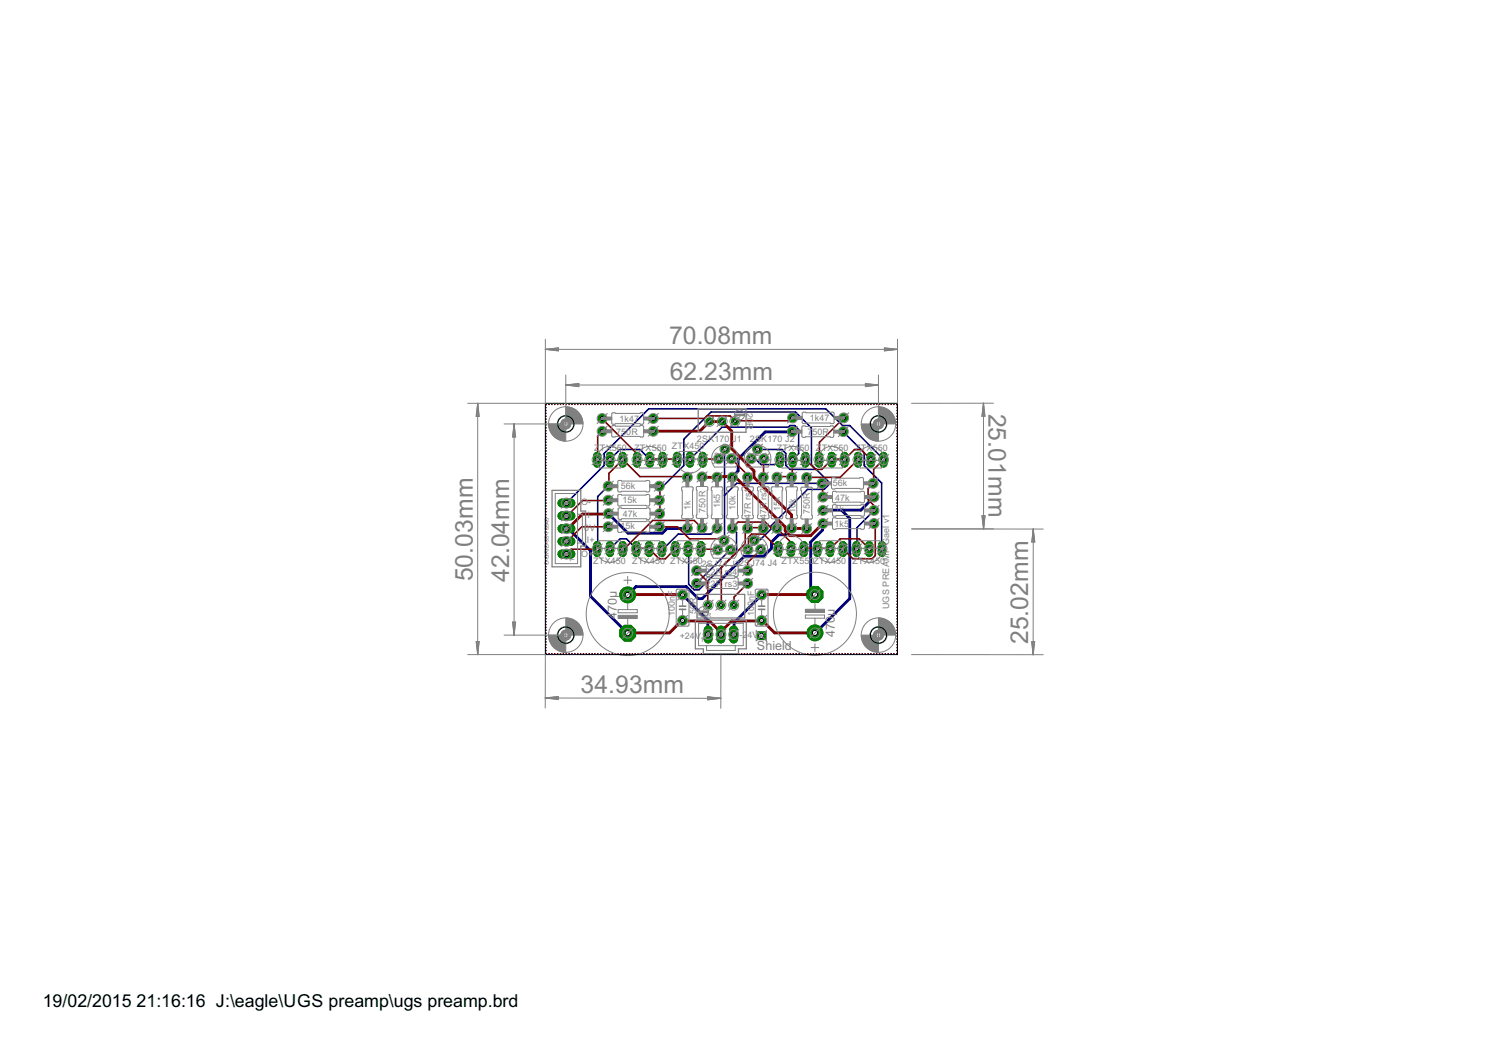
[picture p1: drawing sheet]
<svg xmlns="http://www.w3.org/2000/svg" width="297mm" height="210mm" viewBox="0 0 297 210" stroke-linecap="round" stroke-linejoin="round" font-family="sans-serif">
<defs><g id="words">
<g font-size="5.5" fill="#808080">
<text x="133.1" y="68.5">70.08mm</text>
<text x="133.2" y="75.6">62.23mm</text>
<text x="196.7" y="82.3" transform="rotate(90 196.7 82.3)">25.01mm</text>
<text x="94" y="115.7" transform="rotate(-90 94 115.7)">50.03mm</text>
<text x="101.3" y="115.8" transform="rotate(-90 101.3 115.8)">42.04mm</text>
<text x="204.6" y="128.2" transform="rotate(-90 204.6 128.2)">25.02mm</text>
<text x="115.5" y="137.9">34.93mm</text>
</g>
<g font-size="4">
<text x="8.5" y="200.4">19/02/2015</text>
<text x="27.2" y="200.4">21:16:16 J:\eagle\UGS preamp\ugs preamp.brd</text>
</g>
<g font-size="2.8" fill="#808080">
<text x="122.7" y="123.2" transform="rotate(-90 122.7 123.2)">470µ</text>
<text x="150.6" y="129.3">Shield</text>
<text x="166.1" y="126.7" transform="rotate(-90 166.1 126.7)">470µ</text>
</g>
<g font-size="2" fill="#808080">
<text x="123.2" y="83.9">1k47</text>
<text x="148.5" y="82.1" transform="rotate(90 148.5 82.1)">20</text>
<text x="161.2" y="83.8">1k47</text>
<text x="118.2" y="89.7">Z</text>
<text x="119.4" y="89.7">TX550</text>
<text x="122.6" y="86.4">750R</text>
<text x="126.1" y="89.7">ZTX550 ZTX450</text>
<text x="138.7" y="88">2SK170</text>
<text x="145.6" y="88">J1</text>
<text x="148.5" y="84.2" transform="rotate(90 148.5 84.2)">R</text>
<text x="149.2" y="88">2SK170 J2</text>
<text x="154.6" y="89.7">ZTX4</text>
<text x="159.1" y="89.7">50</text>
<text x="160.6" y="86.5">7</text>
<text x="161.6" y="86.5">50R</text>
<text x="162.3" y="89.7">Z</text>
<text x="163.5" y="89.7">TX550 ZTX550</text>
<text x="142.1" y="91.3">3</text>
<text x="143.6" y="90.6">2</text>
<text x="145.4" y="91.3">1</text>
<text x="148.6" y="91.3">3</text>
<text x="150.1" y="90.6">2</text>
<text x="151.9" y="91.3">1</text>
<text x="115.6" y="100.5">O-</text>
<text x="123.5" y="97.4">56k</text>
<text x="123.8" y="100.2">15k</text>
<text x="137.4" y="101.5" transform="rotate(-90 137.4 101.5)">1k</text>
<text x="140.3" y="102" transform="rotate(-90 140.3 102)">750R</text>
<text x="143.3" y="101.1" transform="rotate(-90 143.3 101.1)">1k5</text>
<text x="146.3" y="101.5" transform="rotate(-90 146.3 101.5)">10k</text>
<text x="155.2" y="101.7" transform="rotate(-90 155.2 101.7)">15k</text>
<text x="165.7" y="96.8">56k</text>
<text x="166" y="101.9">1k</text>
<text x="166.2" y="99.6">47k</text>
<text x="116.2" y="105.7">0V</text>
<text x="116.9" y="103">I-</text>
<text x="123.4" y="105.3">15k</text>
<text x="123.9" y="102.8">47k</text>
<text x="149.4" y="103.3" transform="rotate(-90 149.4 103.3)">47R rs1</text>
<text x="152.5" y="103.3" transform="rotate(-90 152.5 103.3)">47R rs2</text>
<text x="158.3" y="102" transform="rotate(-90 158.3 102)">10k</text>
<text x="161.1" y="102.4" transform="rotate(-90 161.1 102.4)">750R</text>
<text x="166" y="104.8">1k5</text>
<text x="115.6" y="110.9">O+</text>
<text x="116.8" y="108.1">I+</text>
<text x="118" y="112.3">ZTX450 ZTX450 ZTX5502SJ74 J32SJ74 J4 ZTX550ZTX450</text>
<text x="141.9" y="109.4">3</text>
<text x="143.4" y="108.8">2</text>
<text x="145.2" y="109.4">1</text>
<text x="147.9" y="109.4">3</text>
<text x="149.4" y="108.7">2</text>
<text x="151.2" y="109.4">1</text>
<text x="169.6" y="112.3">ZTX450</text>
<text x="140.4" y="116.7">2</text>
<text x="140.4" y="114.3">22R</text>
<text x="141.4" y="116.7">2R</text>
<text x="144.2" y="116.7">rs3</text>
<text x="144.2" y="114.3">rs4</text>
<text x="134.3" y="122.6" transform="rotate(-90 134.3 122.6)">100nF</text>
<text x="138.5" y="122.1" transform="rotate(-90 138.5 122.1)">50R</text>
<text x="150" y="122.6" transform="rotate(-90 150 122.6)">100nF</text>
<text x="176.9" y="121.3" transform="rotate(-90 176.9 121.3)">UGS PREAMP Gael v1</text>
<text x="135.2" y="127.1">+24V</text>
<text x="147.1" y="127">-2</text>
<text x="148.7" y="127">4V</text>
</g>
<g font-size="1.6" fill="#808080">
<text x="114.3" y="111.8" transform="rotate(-90 114.3 111.8)">1</text>
<text x="139.3" y="127.8">1</text>
</g>
<g font-size="1.3" fill="#808080">
<text x="109.2" y="112.4" transform="rotate(-90 109.2 112.4)">C-GRID-05-70543</text>
<text x="138.7" y="122.7">PWR</text>
</g>
</g></defs>
<path d="M157.6 85.9h-5.4l-5.3 5.4v2.4l-1.2 1.3M173.9 98.9l-2.6 2.6-7.6 .1M112.7 105.2v.1h.5l4.3 4.3v9l7.4 7.4M121.1 102.2l3.8 3.9h6.9l.9-1h4.1M135.8 118.4l5 5 .1 2.8M151.5 118.4l-5.5 5.5v2.3M157.5 105.1l-1.3 1.3h-1.3l-1.4 1.4v1.3l-1.6 1.6h-3.8l-8.4 8.4h-.8l-2.4-2.4h-10l-1.6 1.7M163.7 104.2v1.3l-2.4 2.3v9.7l.8 .8M167.4 101.5l1.7 1.6v16l-7 6.8" fill="none" stroke="#000080" stroke-width=".57"/>
<g fill="none" stroke="#000080" stroke-width=".32">
<path d="M121 96.7l-2.1 2.1v10.3l-.1 .1M121.3 91.5l2.1-2.1h3.9l2 2.1M137.3 91.5l6.4-6.5h13.1l.4-.3h.9l.8 .8v4.7l-1.2 1.3M144.3 89.4l-.2 .1v18M149.4 91.3h.9l1.1 1.1h2.7l1.1-.9M150.7 89.4h4.9l.8 .8v2.4l.8 .8h5.2l2.4 2.4v.8l-.8 .8h-3.3l-7.3 7.3v.6l-2.1 2.1-1.2 .1M162.6 93.6l-1.2-1.1v-7.3l-3.1-3.2h-16.8l-5.4 5.4v5.2l-4.2 4.1h-.7M163.5 96.2h-16.9l-2.5 2.4M167.8 85.9l4.1 4.2v2.5l3.5 3.5 .1 13.1M175.8 91.5l-6.7-6.8h-1.5l-3.3-3.4h-35.2l-8.9 8.9v2.4l-7.5 7.5M121.3 109.2l2.1-2h1.2l2 2M142.7 105.1l-1.2 1.2h-6.6l-2.8 2.8-.4 .1"/>
<path d="M145.3 109.4l-6.7 6.7M145.7 105.1l.8 .8v4l-7.4 7.4h-1l-1.1-1.1v-6.9l-.1-.1M173.9 101.6l-3.4 3.4v4.1l-.1 .1"/>
</g>
<g fill="none" stroke="#000080" stroke-width=".25">
<path d="M108.6 81.1h.1M108.6 81.6v.1M108.6 82.2v.1M108.6 82.8h.1M108.6 83.4h.1M108.6 83.9v.1M108.6 84.5v.1M108.6 85.1v.1M108.6 85.7h.1M108.6 86.2v.1M108.6 86.8v.1M108.6 87.4v.1"/>
<path d="M108.6 88h.1M108.6 88.5v.1M108.6 89.1v.1M108.6 89.7v.1M108.6 90.3h.1M108.6 90.8v.1M108.6 91.4v.1M108.6 92v.1M108.6 92.6h.1M108.6 93.2h.1M108.6 93.7v.1M108.6 94.3v.1"/>
<path d="M108.6 94.9h.1M108.6 95.4v.1M108.6 96v.1M108.6 96.6v.1M108.6 97.2h.1M108.6 97.7v.1M108.6 98.3v.1M108.6 98.9v.1M108.6 99.5h.1M108.7 80.5l-.1 .1M109.2 80.5h.1M109.8 80.5h.1"/>
<path d="M110.3 80.5h.1M110.9 80.5h.1M111.5 80.5h.1M112.1 80.5h.1M112.6 80.5h.1M113.2 80.5h.1M113.8 80.5h.1M114.3 80.5h.1M114.9 80.5h.1M115.5 80.5h.1M116.1 80.5h.1M116.6 80.5h.1"/>
<path d="M117.2 80.5h.1M117.8 80.5h.1M118.3 80.5h.1M118.9 80.5h.1M119.5 80.5h.1M120.1 80.5h.1M120.6 80.5h.1M121.2 80.5h.1M121.8 80.5h.1M122.3 80.5h.1M122.9 80.5h.1M123.5 80.5h.1"/>
<path d="M124.1 80.5h.1M124.6 80.5h.1M125.2 80.5h.1M125.8 80.5h.1M126.4 80.5h.1M126.9 80.5h.1M127.5 80.5h.1M128.1 80.5h.1M128.7 80.5h.1M129.2 80.5h.1M129.8 80.5h.1M130.4 80.5h.1"/>
<path d="M130.9 80.5h.1M131.5 80.5h.1M132.1 80.5h.1M132.7 80.5h.1M133.2 80.5h.1M133.8 80.5h.1M134.4 80.5h.1M134.9 80.5h.1M135.5 80.5h.1M136.1 80.5h.1M136.7 80.5h.1M137.2 80.5h.1"/>
<path d="M137.8 80.5h.1M138.4 80.5h.1M138.9 80.5h.1M139.5 80.5h.1M140.1 80.5h.1M140.7 80.5h.1M141.2 80.5h.1M141.8 80.5h.1M142.4 80.5h.1M142.9 80.5h.1M143.5 80.5h.1M144.1 80.5h.1"/>
<path d="M144.7 80.5h.1M145.2 80.5h.1M145.8 80.5h.1M146.4 80.5h.1M146.9 80.5h.1M147.5 80.5h.1M148.1 80.5h.1M148.7 80.5h.1M149.2 80.5h.1M149.8 80.5h.1M150.4 80.5h.1M150.9 80.5h.1"/>
<path d="M151.5 80.5h.1M152.1 80.5h.1M152.7 80.5h.1M153.2 80.5h.1M153.8 80.5h.1M154.4 80.5h.1M154.9 80.5h.1M155.5 80.5h.1M156.1 80.5h.1M156.7 80.5h.1M157.2 80.5h.1M157.8 80.5h.1"/>
<path d="M158.4 80.5h.1M158.9 80.5h.1M159.5 80.5h.1M160.1 80.5h.1M160.7 80.5h.1M161.2 80.5h.1M161.8 80.5h.1M162.4 80.5h.1M163 80.5h.1M163.5 80.5h.1M164.1 80.5h.1M164.7 80.5h.1"/>
<path d="M165.2 80.5h.1M165.8 80.5h.1M166.4 80.5h.1M167 80.5h.1M167.5 80.5h.1M168.1 80.5h.1M168.7 80.5h.1M169.2 80.5h.1M169.8 80.5h.1M170.4 80.5h.1M171 80.5h.1M171.5 80.5h.1"/>
<path d="M172.1 80.5h.1M172.7 80.5h.1M173.2 80.5h.1M173.8 80.5h.1M174.4 80.5h.1M175 80.5h.1M175.5 80.5h.1M176.1 80.5h.1M176.7 80.5h.1M177.2 80.5h.1M177.8 80.5h.1M178.4 80.5l.1 .1"/>
<path d="M178.5 81.1h.1M178.5 81.6v.1M178.5 82.2v.1M178.5 82.8h.1M178.5 83.4h.1M178.5 83.9v.1M178.5 84.5v.1M178.5 85.1v.1M178.5 85.7h.1M178.5 86.2v.1M178.5 86.8v.1M178.5 87.4v.1"/>
<path d="M178.5 88h.1M178.5 88.5v.1M178.5 89.1v.1M178.5 89.7v.1M178.5 90.3h.1M178.5 90.8v.1M178.5 91.4v.1M178.5 92v.1M178.5 92.6h.1M178.5 93.2h.1M178.5 93.7v.1M178.5 94.3v.1"/>
<path d="M178.5 94.9h.1M178.5 95.4v.1M178.5 96v.1M178.5 96.6v.1M178.5 97.2h.1M178.5 97.7v.1M178.5 98.3v.1M178.5 98.9v.1M178.5 99.5h.1M108.6 100.1h.1M108.6 100.6v.1M108.6 101.2v.1"/>
<path d="M108.6 101.8v.1M108.6 102.4h.1M108.6 102.9v.1M108.6 103.5v.1M108.6 104.1h.1M108.6 104.6v.1M108.6 105.2v.1M108.6 105.8v.1M108.6 106.4h.1M108.6 107h.1M108.6 107.5v.1M108.6 108.1v.1"/>
<path d="M108.6 108.7v.1M108.6 109.3h.1M108.6 109.8v.1M108.6 110.4v.1M108.6 111v.1M108.6 111.6h.1M108.6 112.1v.1M108.6 112.7v.1M108.6 113.3h.1M108.6 113.9h.1M108.6 114.4v.1M108.6 115v.1"/>
<path d="M108.6 115.6v.1M108.6 116.2h.1M108.6 116.7v.1M108.6 117.3v.1M108.6 117.9v.1M108.6 118.5h.1M108.6 119v.1M108.6 119.6v.1M178.5 100.1h.1M178.5 100.6v.1M178.5 101.2v.1M178.5 101.8v.1"/>
<path d="M178.5 102.4h.1M178.5 102.9v.1M178.5 103.5v.1M178.5 104.1h.1M178.5 104.6v.1M178.5 105.2v.1M178.5 105.8v.1M178.5 106.4h.1M178.5 107h.1M178.5 107.5v.1M178.5 108.1v.1M178.5 108.7v.1"/>
<path d="M178.5 109.3h.1M178.5 109.8v.1M178.5 110.4v.1M178.5 111v.1M178.5 111.6h.1M178.5 112.1v.1M178.5 112.7v.1M178.5 113.3h.1M178.5 113.9h.1M178.5 114.4v.1M178.5 115v.1M178.5 115.6v.1"/>
<path d="M178.5 116.2h.1M178.5 116.7v.1M178.5 117.3v.1M178.5 117.9v.1M178.5 118.5h.1M178.5 119v.1M178.5 119.6v.1M108.6 130h.1M108.6 120.2v.1M108.6 120.8h.1M108.6 121.3v.1M108.6 121.9v.1"/>
<path d="M108.6 122.5v.1M108.6 123.1h.1M108.6 123.7h.1M108.6 124.2v.1M108.6 124.8v.1M108.6 125.4h.1M108.6 125.9v.1M108.6 126.5v.1M108.6 127.1v.1M108.6 127.7h.1M108.6 128.2v.1M108.6 128.8v.1"/>
<path d="M108.6 129.4v.1M109.2 130h.1M109.8 130h.1M110.3 130h.1M110.9 130h.1M111.5 130h.1M112.1 130h.1M112.6 130h.1M113.2 130h.1M113.8 130h.1M114.3 130h.1M114.9 130h.1"/>
<path d="M115.5 130h.1M116.1 130h.1M116.6 130h.1M117.2 130h.1M117.8 130h.1M118.3 130h.1M118.9 130h.1M119.5 130h.1M120.1 130h.1M120.6 130h.1M121.2 130h.1M121.8 130h.1"/>
<path d="M122.3 130h.1M122.9 130h.1M123.5 130h.1M124.1 130h.1M124.6 130h.1M125.2 130h.1M125.8 130h.1M126.4 130h.1M126.9 130h.1M127.5 130h.1M128.1 130h.1M128.7 130h.1"/>
<path d="M129.2 130h.1M129.8 130h.1M130.4 130h.1M130.9 130h.1M131.5 130h.1M132.1 130h.1M132.7 130h.1M133.2 130h.1M133.8 130h.1M134.4 130h.1M134.9 130h.1M135.5 130h.1"/>
<path d="M136.1 130h.1M136.7 130h.1M137.2 130h.1M137.8 130h.1M138.4 130h.1M138.9 130h.1M139.5 130h.1M140.1 130h.1M140.7 130h.1M141.2 130h.1M141.8 130h.1M142.4 130h.1"/>
<path d="M142.9 130h.1M143.5 130h.1M144.1 130h.1M144.7 130h.1M145.2 130h.1M145.8 130h.1M146.4 130h.1M146.9 130h.1M147.5 130h.1M148.1 130h.1M148.7 130h.1M149.2 130h.1"/>
<path d="M149.8 130h.1M150.4 130h.1M150.9 130h.1M151.5 130h.1M152.1 130h.1M152.7 130h.1M153.2 130h.1M153.8 130h.1M154.4 130h.1M154.9 130h.1M155.5 130h.1M156.1 130h.1"/>
<path d="M156.7 130h.1M157.2 130h.1M157.8 130h.1M158.4 130h.1M158.9 130h.1M159.5 130h.1M160.1 130h.1M160.7 130h.1M161.2 130h.1M161.8 130h.1M162.4 130h.1M163 130h.1"/>
<path d="M163.5 130h.1M164.1 130h.1M164.7 130h.1M165.2 130h.1M165.8 130h.1M166.4 130h.1M167 130h.1M167.5 130h.1M168.1 130h.1M168.7 130h.1M169.2 130h.1M169.8 130h.1"/>
<path d="M170.4 130h.1M171 130h.1M171.5 130h.1M172.1 130h.1M172.7 130h.1M173.2 130h.1M173.8 130h.1M174.4 130h.1M175 130h.1M175.5 130h.1M176.1 130h.1M176.7 130h.1"/>
<path d="M177.2 130h.1M177.8 130h.1M178.5 120.2v.1M178.5 120.8h.1M178.5 121.3v.1M178.5 121.9v.1M178.5 122.5v.1M178.5 123.1h.1M178.5 123.7h.1M178.5 124.2v.1M178.5 124.8v.1M178.5 125.4h.1"/>
<path d="M178.5 125.9v.1M178.5 126.5v.1M178.5 127.1v.1M178.5 127.7h.1M178.5 128.2v.1M178.5 128.8v.1M178.5 129.4v.1M178.5 130h-.1"/>
</g>
<circle cx="119.8" cy="85.8" r=".85" fill="#008000" stroke="#008000" stroke-width=".2"/>
<circle cx="119.8" cy="85.8" r=".4" fill="#fff" stroke="#000" stroke-width=".2"/>
<circle cx="130" cy="85.8" r=".85" fill="#008000" stroke="#008000" stroke-width=".2"/>
<circle cx="130" cy="85.8" r=".4" fill="#fff" stroke="#000" stroke-width=".2"/>
<circle cx="157.5" cy="95" r=".85" fill="#008000" stroke="#008000" stroke-width=".2"/>
<circle cx="157.5" cy="95" r=".4" fill="#fff" stroke="#000" stroke-width=".2"/>
<circle cx="157.5" cy="105.1" r=".85" fill="#008000" stroke="#008000" stroke-width=".2"/>
<circle cx="157.5" cy="105.1" r=".4" fill="#fff" stroke="#000" stroke-width=".2"/>
<circle cx="154.6" cy="105.1" r=".85" fill="#008000" stroke="#008000" stroke-width=".2"/>
<circle cx="154.6" cy="105.1" r=".4" fill="#fff" stroke="#000" stroke-width=".2"/>
<circle cx="154.6" cy="95" r=".85" fill="#008000" stroke="#008000" stroke-width=".2"/>
<circle cx="154.6" cy="95" r=".4" fill="#fff" stroke="#000" stroke-width=".2"/>
<circle cx="148.7" cy="95" r=".85" fill="#008000" stroke="#008000" stroke-width=".2"/>
<circle cx="148.7" cy="95" r=".4" fill="#fff" stroke="#000" stroke-width=".2"/>
<circle cx="148.7" cy="105.1" r=".85" fill="#008000" stroke="#008000" stroke-width=".2"/>
<circle cx="148.7" cy="105.1" r=".4" fill="#fff" stroke="#000" stroke-width=".2"/>
<circle cx="151.8" cy="95" r=".85" fill="#008000" stroke="#008000" stroke-width=".2"/>
<circle cx="151.8" cy="95" r=".4" fill="#fff" stroke="#000" stroke-width=".2"/>
<circle cx="151.8" cy="105.1" r=".85" fill="#008000" stroke="#008000" stroke-width=".2"/>
<circle cx="151.8" cy="105.1" r=".4" fill="#fff" stroke="#000" stroke-width=".2"/>
<circle cx="130" cy="83.3" r=".85" fill="#008000" stroke="#008000" stroke-width=".2"/>
<circle cx="130" cy="83.3" r=".4" fill="#fff" stroke="#000" stroke-width=".2"/>
<circle cx="119.8" cy="83.3" r=".85" fill="#008000" stroke="#008000" stroke-width=".2"/>
<circle cx="119.8" cy="83.3" r=".4" fill="#fff" stroke="#000" stroke-width=".2"/>
<circle cx="157.7" cy="83.1" r=".85" fill="#008000" stroke="#008000" stroke-width=".2"/>
<circle cx="157.7" cy="83.1" r=".4" fill="#fff" stroke="#000" stroke-width=".2"/>
<circle cx="167.9" cy="83.1" r=".85" fill="#008000" stroke="#008000" stroke-width=".2"/>
<circle cx="167.9" cy="83.1" r=".4" fill="#fff" stroke="#000" stroke-width=".2"/>
<circle cx="160.5" cy="105.2" r=".85" fill="#008000" stroke="#008000" stroke-width=".2"/>
<circle cx="160.5" cy="105.2" r=".4" fill="#fff" stroke="#000" stroke-width=".2"/>
<circle cx="160.5" cy="95" r=".85" fill="#008000" stroke="#008000" stroke-width=".2"/>
<circle cx="160.5" cy="95" r=".4" fill="#fff" stroke="#000" stroke-width=".2"/>
<circle cx="139.7" cy="105.1" r=".85" fill="#008000" stroke="#008000" stroke-width=".2"/>
<circle cx="139.7" cy="105.1" r=".4" fill="#fff" stroke="#000" stroke-width=".2"/>
<circle cx="139.7" cy="94.9" r=".85" fill="#008000" stroke="#008000" stroke-width=".2"/>
<circle cx="139.7" cy="94.9" r=".4" fill="#fff" stroke="#000" stroke-width=".2"/>
<circle cx="145.7" cy="105.1" r=".85" fill="#008000" stroke="#008000" stroke-width=".2"/>
<circle cx="145.7" cy="105.1" r=".4" fill="#fff" stroke="#000" stroke-width=".2"/>
<circle cx="145.7" cy="95" r=".85" fill="#008000" stroke="#008000" stroke-width=".2"/>
<circle cx="145.7" cy="95" r=".4" fill="#fff" stroke="#000" stroke-width=".2"/>
<circle cx="142.7" cy="105.1" r=".85" fill="#008000" stroke="#008000" stroke-width=".2"/>
<circle cx="142.7" cy="105.1" r=".4" fill="#fff" stroke="#000" stroke-width=".2"/>
<circle cx="142.7" cy="95" r=".85" fill="#008000" stroke="#008000" stroke-width=".2"/>
<circle cx="142.7" cy="95" r=".4" fill="#fff" stroke="#000" stroke-width=".2"/>
<circle cx="173.9" cy="104.2" r=".85" fill="#008000" stroke="#008000" stroke-width=".2"/>
<circle cx="173.9" cy="104.2" r=".4" fill="#fff" stroke="#000" stroke-width=".2"/>
<circle cx="163.7" cy="104.2" r=".85" fill="#008000" stroke="#008000" stroke-width=".2"/>
<circle cx="163.7" cy="104.2" r=".4" fill="#fff" stroke="#000" stroke-width=".2"/>
<circle cx="167.8" cy="85.9" r=".85" fill="#008000" stroke="#008000" stroke-width=".2"/>
<circle cx="167.8" cy="85.9" r=".4" fill="#fff" stroke="#000" stroke-width=".2"/>
<circle cx="157.6" cy="85.9" r=".85" fill="#008000" stroke="#008000" stroke-width=".2"/>
<circle cx="157.6" cy="85.9" r=".4" fill="#fff" stroke="#000" stroke-width=".2"/>
<circle cx="148.7" cy="116.1" r=".85" fill="#008000" stroke="#008000" stroke-width=".2"/>
<circle cx="148.7" cy="116.1" r=".4" fill="#fff" stroke="#000" stroke-width=".2"/>
<circle cx="138.6" cy="116.1" r=".85" fill="#008000" stroke="#008000" stroke-width=".2"/>
<circle cx="138.6" cy="116.1" r=".4" fill="#fff" stroke="#000" stroke-width=".2"/>
<circle cx="138.6" cy="113.5" r=".85" fill="#008000" stroke="#008000" stroke-width=".2"/>
<circle cx="138.6" cy="113.5" r=".4" fill="#fff" stroke="#000" stroke-width=".2"/>
<circle cx="148.7" cy="113.5" r=".85" fill="#008000" stroke="#008000" stroke-width=".2"/>
<circle cx="148.7" cy="113.5" r=".4" fill="#fff" stroke="#000" stroke-width=".2"/>
<circle cx="136.8" cy="105.1" r=".85" fill="#008000" stroke="#008000" stroke-width=".2"/>
<circle cx="136.8" cy="105.1" r=".4" fill="#fff" stroke="#000" stroke-width=".2"/>
<circle cx="136.8" cy="95" r=".85" fill="#008000" stroke="#008000" stroke-width=".2"/>
<circle cx="136.8" cy="95" r=".4" fill="#fff" stroke="#000" stroke-width=".2"/>
<circle cx="163.7" cy="101.6" r=".85" fill="#008000" stroke="#008000" stroke-width=".2"/>
<circle cx="163.7" cy="101.6" r=".4" fill="#fff" stroke="#000" stroke-width=".2"/>
<circle cx="173.9" cy="101.6" r=".85" fill="#008000" stroke="#008000" stroke-width=".2"/>
<circle cx="173.9" cy="101.6" r=".4" fill="#fff" stroke="#000" stroke-width=".2"/>
<circle cx="173.9" cy="98.9" r=".85" fill="#008000" stroke="#008000" stroke-width=".2"/>
<circle cx="173.9" cy="98.9" r=".4" fill="#fff" stroke="#000" stroke-width=".2"/>
<circle cx="163.7" cy="98.9" r=".85" fill="#008000" stroke="#008000" stroke-width=".2"/>
<circle cx="163.7" cy="98.9" r=".4" fill="#fff" stroke="#000" stroke-width=".2"/>
<circle cx="121.1" cy="102.2" r=".85" fill="#008000" stroke="#008000" stroke-width=".2"/>
<circle cx="121.1" cy="102.2" r=".4" fill="#fff" stroke="#000" stroke-width=".2"/>
<circle cx="131.2" cy="102.2" r=".85" fill="#008000" stroke="#008000" stroke-width=".2"/>
<circle cx="131.2" cy="102.2" r=".4" fill="#fff" stroke="#000" stroke-width=".2"/>
<circle cx="121" cy="99.5" r=".85" fill="#008000" stroke="#008000" stroke-width=".2"/>
<circle cx="121" cy="99.5" r=".4" fill="#fff" stroke="#000" stroke-width=".2"/>
<circle cx="131.2" cy="99.5" r=".85" fill="#008000" stroke="#008000" stroke-width=".2"/>
<circle cx="131.2" cy="99.5" r=".4" fill="#fff" stroke="#000" stroke-width=".2"/>
<circle cx="173.7" cy="96.2" r=".85" fill="#008000" stroke="#008000" stroke-width=".2"/>
<circle cx="173.7" cy="96.2" r=".4" fill="#fff" stroke="#000" stroke-width=".2"/>
<circle cx="163.5" cy="96.2" r=".85" fill="#008000" stroke="#008000" stroke-width=".2"/>
<circle cx="163.5" cy="96.2" r=".4" fill="#fff" stroke="#000" stroke-width=".2"/>
<circle cx="131.2" cy="104.8" r=".85" fill="#008000" stroke="#008000" stroke-width=".2"/>
<circle cx="131.2" cy="104.8" r=".4" fill="#fff" stroke="#000" stroke-width=".2"/>
<circle cx="121" cy="104.8" r=".85" fill="#008000" stroke="#008000" stroke-width=".2"/>
<circle cx="121" cy="104.8" r=".4" fill="#fff" stroke="#000" stroke-width=".2"/>
<circle cx="131.2" cy="96.7" r=".85" fill="#008000" stroke="#008000" stroke-width=".2"/>
<circle cx="131.2" cy="96.7" r=".4" fill="#fff" stroke="#000" stroke-width=".2"/>
<circle cx="121" cy="96.7" r=".85" fill="#008000" stroke="#008000" stroke-width=".2"/>
<circle cx="121" cy="96.7" r=".4" fill="#fff" stroke="#000" stroke-width=".2"/>
<circle cx="141.1" cy="83.8" r=".68" fill="#008000" stroke="#008000" stroke-width=".2"/>
<circle cx="141.1" cy="83.8" r=".3" fill="#fff" stroke="#000" stroke-width=".2"/>
<circle cx="143.7" cy="83.8" r=".68" fill="#008000" stroke="#008000" stroke-width=".2"/>
<circle cx="143.7" cy="83.8" r=".3" fill="#fff" stroke="#000" stroke-width=".2"/>
<circle cx="146.2" cy="83.8" r=".68" fill="#008000" stroke="#008000" stroke-width=".2"/>
<circle cx="146.2" cy="83.8" r=".3" fill="#fff" stroke="#000" stroke-width=".2"/>
<circle cx="146" cy="120.4" r=".68" fill="#008000" stroke="#008000" stroke-width=".2"/>
<circle cx="146" cy="120.4" r=".3" fill="#fff" stroke="#000" stroke-width=".2"/>
<circle cx="143.4" cy="120.4" r=".68" fill="#008000" stroke="#008000" stroke-width=".2"/>
<circle cx="143.4" cy="120.4" r=".3" fill="#fff" stroke="#000" stroke-width=".2"/>
<circle cx="140.9" cy="120.4" r=".68" fill="#008000" stroke="#008000" stroke-width=".2"/>
<circle cx="140.9" cy="120.4" r=".3" fill="#fff" stroke="#000" stroke-width=".2"/>
<circle cx="152" cy="91.3" r=".85" fill="#008000" stroke="#008000" stroke-width=".2"/>
<circle cx="152" cy="91.3" r=".4" fill="#fff" stroke="#000" stroke-width=".2"/>
<circle cx="150.7" cy="89.4" r=".85" fill="#008000" stroke="#008000" stroke-width=".2"/>
<circle cx="150.7" cy="89.4" r=".4" fill="#fff" stroke="#000" stroke-width=".2"/>
<circle cx="149.4" cy="91.3" r=".85" fill="#008000" stroke="#008000" stroke-width=".2"/>
<circle cx="149.4" cy="91.3" r=".4" fill="#fff" stroke="#000" stroke-width=".2"/>
<circle cx="151.3" cy="109.3" r=".85" fill="#008000" stroke="#008000" stroke-width=".2"/>
<circle cx="151.3" cy="109.3" r=".4" fill="#fff" stroke="#000" stroke-width=".2"/>
<circle cx="150.1" cy="107.5" r=".85" fill="#008000" stroke="#008000" stroke-width=".2"/>
<circle cx="150.1" cy="107.5" r=".4" fill="#fff" stroke="#000" stroke-width=".2"/>
<circle cx="148.8" cy="109.3" r=".85" fill="#008000" stroke="#008000" stroke-width=".2"/>
<circle cx="148.8" cy="109.3" r=".4" fill="#fff" stroke="#000" stroke-width=".2"/>
<circle cx="145.5" cy="91.3" r=".85" fill="#008000" stroke="#008000" stroke-width=".2"/>
<circle cx="145.5" cy="91.3" r=".4" fill="#fff" stroke="#000" stroke-width=".2"/>
<circle cx="144.3" cy="89.4" r=".85" fill="#008000" stroke="#008000" stroke-width=".2"/>
<circle cx="144.3" cy="89.4" r=".4" fill="#fff" stroke="#000" stroke-width=".2"/>
<circle cx="143" cy="91.3" r=".85" fill="#008000" stroke="#008000" stroke-width=".2"/>
<circle cx="143" cy="91.3" r=".4" fill="#fff" stroke="#000" stroke-width=".2"/>
<circle cx="145.3" cy="109.4" r=".85" fill="#008000" stroke="#008000" stroke-width=".2"/>
<circle cx="145.3" cy="109.4" r=".4" fill="#fff" stroke="#000" stroke-width=".2"/>
<circle cx="144.1" cy="107.5" r=".85" fill="#008000" stroke="#008000" stroke-width=".2"/>
<circle cx="144.1" cy="107.5" r=".4" fill="#fff" stroke="#000" stroke-width=".2"/>
<circle cx="142.8" cy="109.4" r=".85" fill="#008000" stroke="#008000" stroke-width=".2"/>
<circle cx="142.8" cy="109.4" r=".4" fill="#fff" stroke="#000" stroke-width=".2"/>
<path d="M118.8 108.4v1.6" fill="none" stroke="#008000" stroke-width="1.6"/>
<circle cx="118.8" cy="109.2" r=".4" fill="#fff" stroke="#000" stroke-width=".2"/>
<path d="M123.9 108.4v1.6" fill="none" stroke="#008000" stroke-width="1.6"/>
<circle cx="123.9" cy="109.2" r=".4" fill="#fff" stroke="#000" stroke-width=".2"/>
<path d="M121.3 108.4v1.6" fill="none" stroke="#008000" stroke-width="1.6"/>
<circle cx="121.3" cy="109.2" r=".4" fill="#fff" stroke="#000" stroke-width=".2"/>
<path d="M175.8 90.7v1.5" fill="none" stroke="#008000" stroke-width="1.6"/>
<circle cx="175.8" cy="91.5" r=".4" fill="#fff" stroke="#000" stroke-width=".2"/>
<path d="M170.7 90.7v1.5" fill="none" stroke="#008000" stroke-width="1.6"/>
<circle cx="170.7" cy="91.5" r=".4" fill="#fff" stroke="#000" stroke-width=".2"/>
<path d="M173.2 90.7v1.5" fill="none" stroke="#008000" stroke-width="1.6"/>
<circle cx="173.2" cy="91.5" r=".4" fill="#fff" stroke="#000" stroke-width=".2"/>
<path d="M131.8 90.7v1.5" fill="none" stroke="#008000" stroke-width="1.6"/>
<circle cx="131.8" cy="91.5" r=".4" fill="#fff" stroke="#000" stroke-width=".2"/>
<path d="M126.7 90.7v1.5" fill="none" stroke="#008000" stroke-width="1.6"/>
<circle cx="126.7" cy="91.5" r=".4" fill="#fff" stroke="#000" stroke-width=".2"/>
<path d="M129.3 90.7v1.5" fill="none" stroke="#008000" stroke-width="1.6"/>
<circle cx="129.3" cy="91.5" r=".4" fill="#fff" stroke="#000" stroke-width=".2"/>
<path d="M168 90.7v1.5" fill="none" stroke="#008000" stroke-width="1.6"/>
<circle cx="168" cy="91.5" r=".4" fill="#fff" stroke="#000" stroke-width=".2"/>
<path d="M162.9 90.7v1.5" fill="none" stroke="#008000" stroke-width="1.6"/>
<circle cx="162.9" cy="91.5" r=".4" fill="#fff" stroke="#000" stroke-width=".2"/>
<path d="M165.5 90.7v1.5" fill="none" stroke="#008000" stroke-width="1.6"/>
<circle cx="165.5" cy="91.5" r=".4" fill="#fff" stroke="#000" stroke-width=".2"/>
<path d="M123.9 90.7v1.5" fill="none" stroke="#008000" stroke-width="1.6"/>
<circle cx="123.9" cy="91.5" r=".4" fill="#fff" stroke="#000" stroke-width=".2"/>
<path d="M118.8 90.7v1.5" fill="none" stroke="#008000" stroke-width="1.6"/>
<circle cx="118.8" cy="91.5" r=".4" fill="#fff" stroke="#000" stroke-width=".2"/>
<path d="M121.3 90.7v1.5" fill="none" stroke="#008000" stroke-width="1.6"/>
<circle cx="121.3" cy="91.5" r=".4" fill="#fff" stroke="#000" stroke-width=".2"/>
<path d="M134.4 108.4v1.6" fill="none" stroke="#008000" stroke-width="1.6"/>
<circle cx="134.4" cy="109.2" r=".4" fill="#fff" stroke="#000" stroke-width=".2"/>
<path d="M139.4 108.4v1.6" fill="none" stroke="#008000" stroke-width="1.6"/>
<circle cx="139.4" cy="109.2" r=".4" fill="#fff" stroke="#000" stroke-width=".2"/>
<path d="M136.9 108.4v1.6" fill="none" stroke="#008000" stroke-width="1.6"/>
<circle cx="136.9" cy="109.2" r=".4" fill="#fff" stroke="#000" stroke-width=".2"/>
<path d="M159.9 108.4v1.6" fill="none" stroke="#008000" stroke-width="1.6"/>
<circle cx="159.9" cy="109.2" r=".4" fill="#fff" stroke="#000" stroke-width=".2"/>
<path d="M154.8 108.4v1.6" fill="none" stroke="#008000" stroke-width="1.6"/>
<circle cx="154.8" cy="109.2" r=".4" fill="#fff" stroke="#000" stroke-width=".2"/>
<path d="M157.4 108.4v1.6" fill="none" stroke="#008000" stroke-width="1.6"/>
<circle cx="157.4" cy="109.2" r=".4" fill="#fff" stroke="#000" stroke-width=".2"/>
<path d="M162.6 108.4v1.6" fill="none" stroke="#008000" stroke-width="1.6"/>
<circle cx="162.6" cy="109.2" r=".4" fill="#fff" stroke="#000" stroke-width=".2"/>
<path d="M167.7 108.4v1.6" fill="none" stroke="#008000" stroke-width="1.6"/>
<circle cx="167.7" cy="109.2" r=".4" fill="#fff" stroke="#000" stroke-width=".2"/>
<path d="M165.2 108.4v1.6" fill="none" stroke="#008000" stroke-width="1.6"/>
<circle cx="165.2" cy="109.2" r=".4" fill="#fff" stroke="#000" stroke-width=".2"/>
<path d="M126.6 108.4v1.6" fill="none" stroke="#008000" stroke-width="1.6"/>
<circle cx="126.6" cy="109.2" r=".4" fill="#fff" stroke="#000" stroke-width=".2"/>
<path d="M131.7 108.4v1.6" fill="none" stroke="#008000" stroke-width="1.6"/>
<circle cx="131.7" cy="109.2" r=".4" fill="#fff" stroke="#000" stroke-width=".2"/>
<path d="M129.1 108.4v1.6" fill="none" stroke="#008000" stroke-width="1.6"/>
<circle cx="129.1" cy="109.2" r=".4" fill="#fff" stroke="#000" stroke-width=".2"/>
<path d="M170.4 108.4v1.6" fill="none" stroke="#008000" stroke-width="1.6"/>
<circle cx="170.4" cy="109.2" r=".4" fill="#fff" stroke="#000" stroke-width=".2"/>
<path d="M175.5 108.4v1.6" fill="none" stroke="#008000" stroke-width="1.6"/>
<circle cx="175.5" cy="109.2" r=".4" fill="#fff" stroke="#000" stroke-width=".2"/>
<path d="M172.9 108.4v1.6" fill="none" stroke="#008000" stroke-width="1.6"/>
<circle cx="172.9" cy="109.2" r=".4" fill="#fff" stroke="#000" stroke-width=".2"/>
<path d="M160.2 90.7v1.5" fill="none" stroke="#008000" stroke-width="1.6"/>
<circle cx="160.2" cy="91.5" r=".4" fill="#fff" stroke="#000" stroke-width=".2"/>
<path d="M155.2 90.7v1.5" fill="none" stroke="#008000" stroke-width="1.6"/>
<circle cx="155.2" cy="91.5" r=".4" fill="#fff" stroke="#000" stroke-width=".2"/>
<path d="M157.7 90.7v1.5" fill="none" stroke="#008000" stroke-width="1.6"/>
<circle cx="157.7" cy="91.5" r=".4" fill="#fff" stroke="#000" stroke-width=".2"/>
<path d="M134.7 90.7v1.5" fill="none" stroke="#008000" stroke-width="1.6"/>
<circle cx="134.7" cy="91.5" r=".4" fill="#fff" stroke="#000" stroke-width=".2"/>
<path d="M139.8 90.7v1.5" fill="none" stroke="#008000" stroke-width="1.6"/>
<circle cx="139.8" cy="91.5" r=".4" fill="#fff" stroke="#000" stroke-width=".2"/>
<path d="M137.3 90.7v1.5" fill="none" stroke="#008000" stroke-width="1.6"/>
<circle cx="137.3" cy="91.5" r=".4" fill="#fff" stroke="#000" stroke-width=".2"/>
<circle cx="124.9" cy="126" r="1.7" fill="#008000" stroke="#008000" stroke-width=".2"/>
<circle cx="124.9" cy="126" r=".51" fill="#fff" stroke="#000" stroke-width=".2"/>
<circle cx="124.9" cy="118.4" r="1.57" fill="#008000" stroke="#008000" stroke-width=".2"/>
<circle cx="124.9" cy="118.4" r=".51" fill="#fff" stroke="#000" stroke-width=".2"/>
<circle cx="162.1" cy="118.3" r="1.7" fill="#008000" stroke="#008000" stroke-width=".2"/>
<circle cx="162.1" cy="118.3" r=".51" fill="#fff" stroke="#000" stroke-width=".2"/>
<circle cx="162.1" cy="125.9" r="1.57" fill="#008000" stroke="#008000" stroke-width=".2"/>
<circle cx="162.1" cy="125.9" r=".51" fill="#fff" stroke="#000" stroke-width=".2"/>
<path d="M146 125.3v1.8" fill="none" stroke="#008000" stroke-width="1.8"/>
<circle cx="146" cy="126.2" r=".51" fill="#fff" stroke="#000" stroke-width=".2"/>
<path d="M143.4 125.3v1.8" fill="none" stroke="#008000" stroke-width="1.8"/>
<circle cx="143.4" cy="126.2" r=".51" fill="#fff" stroke="#000" stroke-width=".2"/>
<path d="M140.9 125.3v1.8" fill="none" stroke="#008000" stroke-width="1.8"/>
<circle cx="140.9" cy="126.2" r=".51" fill="#fff" stroke="#000" stroke-width=".2"/>
<path d="M111.8 105.2h1.8" fill="none" stroke="#008000" stroke-width="1.8"/>
<circle cx="112.7" cy="105.2" r=".51" fill="#fff" stroke="#000" stroke-width=".2"/>
<path d="M111.8 107.7h1.8" fill="none" stroke="#008000" stroke-width="1.8"/>
<circle cx="112.7" cy="107.7" r=".51" fill="#fff" stroke="#000" stroke-width=".2"/>
<path d="M111.8 110.2h1.8" fill="none" stroke="#008000" stroke-width="1.8"/>
<circle cx="112.7" cy="110.2" r=".51" fill="#fff" stroke="#000" stroke-width=".2"/>
<path d="M111.8 102.6h1.8" fill="none" stroke="#008000" stroke-width="1.8"/>
<circle cx="112.7" cy="102.6" r=".51" fill="#fff" stroke="#000" stroke-width=".2"/>
<path d="M111.8 100.1h1.8" fill="none" stroke="#008000" stroke-width="1.8"/>
<circle cx="112.7" cy="100.1" r=".51" fill="#fff" stroke="#000" stroke-width=".2"/>
<circle cx="135.8" cy="118.4" r=".85" fill="#008000" stroke="#008000" stroke-width=".2"/>
<circle cx="135.8" cy="118.4" r=".4" fill="#fff" stroke="#000" stroke-width=".2"/>
<circle cx="135.8" cy="123.4" r=".85" fill="#008000" stroke="#008000" stroke-width=".2"/>
<circle cx="135.8" cy="123.4" r=".4" fill="#fff" stroke="#000" stroke-width=".2"/>
<circle cx="151.5" cy="118.4" r=".85" fill="#008000" stroke="#008000" stroke-width=".2"/>
<circle cx="151.5" cy="118.4" r=".4" fill="#fff" stroke="#000" stroke-width=".2"/>
<circle cx="151.5" cy="123.4" r=".85" fill="#008000" stroke="#008000" stroke-width=".2"/>
<circle cx="151.5" cy="123.4" r=".4" fill="#fff" stroke="#000" stroke-width=".2"/>
<path d="M150.7 125.7h1.5v1.6h-1.5z" fill="#008000" stroke="#008000" stroke-width=".2"/>
<circle cx="151.5" cy="126.5" r=".51" fill="#fff" stroke="#000" stroke-width=".2"/>
<path d="M139.7 94.9l2.7 .1 .3-.2h2.9l.3 .3h.6l9.7 9.7v.8l1 1h4.1l2.4-2.4M141.1 83.9h2.6M141.1 83.8v.1M141.1 83.8l-1.9 2h-9.2M143.7 83.8l1.9 2v3.5l4.4 4.4v1.3l7.5 7.4v2.7l3 .1M143.7 83.8v.1M121.1 102.2l-5.2 .1-2.9 2.8-.3 .1M124.9 118.4h10.9M162.1 118.3l-10.6 .1M162.1 125.9h-8l-2.6-2.5-.1 .1h-5.8l-2.1 2.1-.1 .6v-.4l-2.3-2.3h-5.2l-.1-.1-2.6 2.5-8.3 .1" fill="none" stroke="#800000" stroke-width=".57"/>
<g fill="none" stroke="#800000" stroke-width=".32">
<path d="M119.8 83.3l6.9 6.9v1.3M119.8 85.8l-.9 .9v4.6l-.1 .2M121 99.5l-5.1 .1-3.2 3.2v-.2M129.3 91.5l.1-.2h2.4v.2l.1-.2h2.7l.1 .2M130 83.3l10.2-.1 .5-.4h4.6l.9 .9M131.2 96.7h.1l-.1 5.5M136.8 95l-.1-.2h-9.4l-3.4-3.3-2.8 2.7v2.5h-.1M143 91.3h-3.1l-.1 .2M145.5 91.3l3.2 3.2v.5M146.2 83.7v.1M152 91.3l-.2 3.7M157.7 83.1l-.5 .6h-11"/>
<path d="M157.7 91.5l-.1 3.3-.1 .2v-.2h-2.9v.2M160.2 91.5l2 1.9h1.3l2.1-2.1h2.4v.2l2-2.1h1.3l1.9 2.1M163.5 96.2h.2v2.7M167.9 83.1l-4.9 4.9-.1 3.5M170.7 91.5l-3.5 3.5h-6.7M175.8 91.5l-2 1.9v2.7l-1.1 1.1v2.2l1.1 1.1 .1 1.1M118.8 109.2l-5.1 .1-1 .9M121 104.8h-5.3l-3 3v-.1M126.6 109.2l.1-.1h2.4l2 2.1h1.3l2-2M131.2 104.8h3.6l2.4 2.4h6.5l.4 .3M138.6 113.5l2.2 2.3 .1 4.6M139.4 109.2l3.2 .1 .2 .1"/>
<path d="M139.7 105.1l-1.6-1.6h-8.2l-5.6 5.6-.4 .1M145.7 105.1l1.2-1.2h5.3l1.2 1.1h1.1l2.8 2.8 .1 1.4M148.7 116.1l-2.7 2.7v1.6M151.3 109.3l-2.6 2.7v1.5M151.8 105.1v-.1h-3.1l-.4 .6v2.6l-4.8 4.7-.1 7.5M154.8 109.2l-2.9-2.9h-2.4l-.6 .6v2.4h-.1M159.9 109.2l.1-.1h2.6v.1l.1-.1h2.4l.1 .1 2-2h3.8l1.9 2M173.9 104.2l.2 .2v6.1l-.6 .7h-3.8l-2-2"/>
</g>
<g fill="none" stroke="#800000" stroke-width=".25">
<path d="M108.6 81.1h.1M108.6 81.6v.1M108.6 82.2v.1M108.6 82.8h.1M108.6 83.4h.1M108.6 83.9v.1M108.6 84.5v.1M108.6 85.1v.1M108.6 85.7h.1M108.6 86.2v.1M108.6 86.8v.1M108.6 87.4v.1"/>
<path d="M108.6 88h.1M108.6 88.5v.1M108.6 89.1v.1M108.6 89.7v.1M108.6 90.3h.1M108.6 90.8v.1M108.6 91.4v.1M108.6 92v.1M108.6 92.6h.1M108.6 93.2h.1M108.6 93.7v.1M108.6 94.3v.1"/>
<path d="M108.6 94.9h.1M108.6 95.4v.1M108.6 96v.1M108.6 96.6v.1M108.6 97.2h.1M108.6 97.7v.1M108.6 98.3v.1M108.6 98.9v.1M108.6 99.5h.1M108.7 80.5l-.1 .1M109.2 80.5h.1M109.8 80.5h.1"/>
<path d="M110.3 80.5h.1M110.9 80.5h.1M111.5 80.5h.1M112.1 80.5h.1M112.6 80.5h.1M113.2 80.5h.1M113.8 80.5h.1M114.3 80.5h.1M114.9 80.5h.1M115.5 80.5h.1M116.1 80.5h.1M116.6 80.5h.1"/>
<path d="M117.2 80.5h.1M117.8 80.5h.1M118.3 80.5h.1M118.9 80.5h.1M119.5 80.5h.1M120.1 80.5h.1M120.6 80.5h.1M121.2 80.5h.1M121.8 80.5h.1M122.3 80.5h.1M122.9 80.5h.1M123.5 80.5h.1"/>
<path d="M124.1 80.5h.1M124.6 80.5h.1M125.2 80.5h.1M125.8 80.5h.1M126.4 80.5h.1M126.9 80.5h.1M127.5 80.5h.1M128.1 80.5h.1M128.7 80.5h.1M129.2 80.5h.1M129.8 80.5h.1M130.4 80.5h.1"/>
<path d="M130.9 80.5h.1M131.5 80.5h.1M132.1 80.5h.1M132.7 80.5h.1M133.2 80.5h.1M133.8 80.5h.1M134.4 80.5h.1M134.9 80.5h.1M135.5 80.5h.1M136.1 80.5h.1M136.7 80.5h.1M137.2 80.5h.1"/>
<path d="M137.8 80.5h.1M138.4 80.5h.1M138.9 80.5h.1M139.5 80.5h.1M140.1 80.5h.1M140.7 80.5h.1M141.2 80.5h.1M141.8 80.5h.1M142.4 80.5h.1M142.9 80.5h.1M143.5 80.5h.1M144.1 80.5h.1"/>
<path d="M144.7 80.5h.1M145.2 80.5h.1M145.8 80.5h.1M146.4 80.5h.1M146.9 80.5h.1M147.5 80.5h.1M148.1 80.5h.1M148.7 80.5h.1M149.2 80.5h.1M149.8 80.5h.1M150.4 80.5h.1M150.9 80.5h.1"/>
<path d="M151.5 80.5h.1M152.1 80.5h.1M152.7 80.5h.1M153.2 80.5h.1M153.8 80.5h.1M154.4 80.5h.1M154.9 80.5h.1M155.5 80.5h.1M156.1 80.5h.1M156.7 80.5h.1M157.2 80.5h.1M157.8 80.5h.1"/>
<path d="M158.4 80.5h.1M158.9 80.5h.1M159.5 80.5h.1M160.1 80.5h.1M160.7 80.5h.1M161.2 80.5h.1M161.8 80.5h.1M162.4 80.5h.1M163 80.5h.1M163.5 80.5h.1M164.1 80.5h.1M164.7 80.5h.1"/>
<path d="M165.2 80.5h.1M165.8 80.5h.1M166.4 80.5h.1M167 80.5h.1M167.5 80.5h.1M168.1 80.5h.1M168.7 80.5h.1M169.2 80.5h.1M169.8 80.5h.1M170.4 80.5h.1M171 80.5h.1M171.5 80.5h.1"/>
<path d="M172.1 80.5h.1M172.7 80.5h.1M173.2 80.5h.1M173.8 80.5h.1M174.4 80.5h.1M175 80.5h.1M175.5 80.5h.1M176.1 80.5h.1M176.7 80.5h.1M177.2 80.5h.1M177.8 80.5h.1M178.4 80.5l.1 .1"/>
<path d="M178.5 81.1h.1M178.5 81.6v.1M178.5 82.2v.1M178.5 82.8h.1M178.5 83.4h.1M178.5 83.9v.1M178.5 84.5v.1M178.5 85.1v.1M178.5 85.7h.1M178.5 86.2v.1M178.5 86.8v.1M178.5 87.4v.1"/>
<path d="M178.5 88h.1M178.5 88.5v.1M178.5 89.1v.1M178.5 89.7v.1M178.5 90.3h.1M178.5 90.8v.1M178.5 91.4v.1M178.5 92v.1M178.5 92.6h.1M178.5 93.2h.1M178.5 93.7v.1M178.5 94.3v.1"/>
<path d="M178.5 94.9h.1M178.5 95.4v.1M178.5 96v.1M178.5 96.6v.1M178.5 97.2h.1M178.5 97.7v.1M178.5 98.3v.1M178.5 98.9v.1M178.5 99.5h.1M108.6 100.1h.1M108.6 100.6v.1M108.6 101.2v.1"/>
<path d="M108.6 101.8v.1M108.6 102.4h.1M108.6 102.9v.1M108.6 103.5v.1M108.6 104.1h.1M108.6 104.6v.1M108.6 105.2v.1M108.6 105.8v.1M108.6 106.4h.1M108.6 107h.1M108.6 107.5v.1M108.6 108.1v.1"/>
<path d="M108.6 108.7v.1M108.6 109.3h.1M108.6 109.8v.1M108.6 110.4v.1M108.6 111v.1M108.6 111.6h.1M108.6 112.1v.1M108.6 112.7v.1M108.6 113.3h.1M108.6 113.9h.1M108.6 114.4v.1M108.6 115v.1"/>
<path d="M108.6 115.6v.1M108.6 116.2h.1M108.6 116.7v.1M108.6 117.3v.1M108.6 117.9v.1M108.6 118.5h.1M108.6 119v.1M108.6 119.6v.1M178.5 100.1h.1M178.5 100.6v.1M178.5 101.2v.1M178.5 101.8v.1"/>
<path d="M178.5 102.4h.1M178.5 102.9v.1M178.5 103.5v.1M178.5 104.1h.1M178.5 104.6v.1M178.5 105.2v.1M178.5 105.8v.1M178.5 106.4h.1M178.5 107h.1M178.5 107.5v.1M178.5 108.1v.1M178.5 108.7v.1"/>
<path d="M178.5 109.3h.1M178.5 109.8v.1M178.5 110.4v.1M178.5 111v.1M178.5 111.6h.1M178.5 112.1v.1M178.5 112.7v.1M178.5 113.3h.1M178.5 113.9h.1M178.5 114.4v.1M178.5 115v.1M178.5 115.6v.1"/>
<path d="M178.5 116.2h.1M178.5 116.7v.1M178.5 117.3v.1M178.5 117.9v.1M178.5 118.5h.1M178.5 119v.1M178.5 119.6v.1M108.6 130h.1M108.6 120.2v.1M108.6 120.8h.1M108.6 121.3v.1M108.6 121.9v.1"/>
<path d="M108.6 122.5v.1M108.6 123.1h.1M108.6 123.7h.1M108.6 124.2v.1M108.6 124.8v.1M108.6 125.4h.1M108.6 125.9v.1M108.6 126.5v.1M108.6 127.1v.1M108.6 127.7h.1M108.6 128.2v.1M108.6 128.8v.1"/>
<path d="M108.6 129.4v.1M109.2 130h.1M109.8 130h.1M110.3 130h.1M110.9 130h.1M111.5 130h.1M112.1 130h.1M112.6 130h.1M113.2 130h.1M113.8 130h.1M114.3 130h.1M114.9 130h.1"/>
<path d="M115.5 130h.1M116.1 130h.1M116.6 130h.1M117.2 130h.1M117.8 130h.1M118.3 130h.1M118.9 130h.1M119.5 130h.1M120.1 130h.1M120.6 130h.1M121.2 130h.1M121.8 130h.1"/>
<path d="M122.3 130h.1M122.9 130h.1M123.5 130h.1M124.1 130h.1M124.6 130h.1M125.2 130h.1M125.8 130h.1M126.4 130h.1M126.9 130h.1M127.5 130h.1M128.1 130h.1M128.7 130h.1"/>
<path d="M129.2 130h.1M129.8 130h.1M130.4 130h.1M130.9 130h.1M131.5 130h.1M132.1 130h.1M132.7 130h.1M133.2 130h.1M133.8 130h.1M134.4 130h.1M134.9 130h.1M135.5 130h.1"/>
<path d="M136.1 130h.1M136.7 130h.1M137.2 130h.1M137.8 130h.1M138.4 130h.1M138.9 130h.1M139.5 130h.1M140.1 130h.1M140.7 130h.1M141.2 130h.1M141.8 130h.1M142.4 130h.1"/>
<path d="M142.9 130h.1M143.5 130h.1M144.1 130h.1M144.7 130h.1M145.2 130h.1M145.8 130h.1M146.4 130h.1M146.9 130h.1M147.5 130h.1M148.1 130h.1M148.7 130h.1M149.2 130h.1"/>
<path d="M149.8 130h.1M150.4 130h.1M150.9 130h.1M151.5 130h.1M152.1 130h.1M152.7 130h.1M153.2 130h.1M153.8 130h.1M154.4 130h.1M154.9 130h.1M155.5 130h.1M156.1 130h.1"/>
<path d="M156.7 130h.1M157.2 130h.1M157.8 130h.1M158.4 130h.1M158.9 130h.1M159.5 130h.1M160.1 130h.1M160.7 130h.1M161.2 130h.1M161.8 130h.1M162.4 130h.1M163 130h.1"/>
<path d="M163.5 130h.1M164.1 130h.1M164.7 130h.1M165.2 130h.1M165.8 130h.1M166.4 130h.1M167 130h.1M167.5 130h.1M168.1 130h.1M168.7 130h.1M169.2 130h.1M169.8 130h.1"/>
<path d="M170.4 130h.1M171 130h.1M171.5 130h.1M172.1 130h.1M172.7 130h.1M173.2 130h.1M173.8 130h.1M174.4 130h.1M175 130h.1M175.5 130h.1M176.1 130h.1M176.7 130h.1"/>
<path d="M177.2 130h.1M177.8 130h.1M178.5 120.2v.1M178.5 120.8h.1M178.5 121.3v.1M178.5 121.9v.1M178.5 122.5v.1M178.5 123.1h.1M178.5 123.7h.1M178.5 124.2v.1M178.5 124.8v.1M178.5 125.4h.1"/>
<path d="M178.5 125.9v.1M178.5 126.5v.1M178.5 127.1v.1M178.5 127.7h.1M178.5 128.2v.1M178.5 128.8v.1M178.5 129.4v.1M178.5 130h-.1"/>
</g>
<circle cx="119.8" cy="85.8" r=".85" fill="#008000" stroke="#008000" stroke-width=".2"/>
<circle cx="119.8" cy="85.8" r=".4" fill="#fff" stroke="#000" stroke-width=".2"/>
<circle cx="130" cy="85.8" r=".85" fill="#008000" stroke="#008000" stroke-width=".2"/>
<circle cx="130" cy="85.8" r=".4" fill="#fff" stroke="#000" stroke-width=".2"/>
<circle cx="157.5" cy="95" r=".85" fill="#008000" stroke="#008000" stroke-width=".2"/>
<circle cx="157.5" cy="95" r=".4" fill="#fff" stroke="#000" stroke-width=".2"/>
<circle cx="157.5" cy="105.1" r=".85" fill="#008000" stroke="#008000" stroke-width=".2"/>
<circle cx="157.5" cy="105.1" r=".4" fill="#fff" stroke="#000" stroke-width=".2"/>
<circle cx="154.6" cy="105.1" r=".85" fill="#008000" stroke="#008000" stroke-width=".2"/>
<circle cx="154.6" cy="105.1" r=".4" fill="#fff" stroke="#000" stroke-width=".2"/>
<circle cx="154.6" cy="95" r=".85" fill="#008000" stroke="#008000" stroke-width=".2"/>
<circle cx="154.6" cy="95" r=".4" fill="#fff" stroke="#000" stroke-width=".2"/>
<circle cx="148.7" cy="95" r=".85" fill="#008000" stroke="#008000" stroke-width=".2"/>
<circle cx="148.7" cy="95" r=".4" fill="#fff" stroke="#000" stroke-width=".2"/>
<circle cx="148.7" cy="105.1" r=".85" fill="#008000" stroke="#008000" stroke-width=".2"/>
<circle cx="148.7" cy="105.1" r=".4" fill="#fff" stroke="#000" stroke-width=".2"/>
<circle cx="151.8" cy="95" r=".85" fill="#008000" stroke="#008000" stroke-width=".2"/>
<circle cx="151.8" cy="95" r=".4" fill="#fff" stroke="#000" stroke-width=".2"/>
<circle cx="151.8" cy="105.1" r=".85" fill="#008000" stroke="#008000" stroke-width=".2"/>
<circle cx="151.8" cy="105.1" r=".4" fill="#fff" stroke="#000" stroke-width=".2"/>
<circle cx="130" cy="83.3" r=".85" fill="#008000" stroke="#008000" stroke-width=".2"/>
<circle cx="130" cy="83.3" r=".4" fill="#fff" stroke="#000" stroke-width=".2"/>
<circle cx="119.8" cy="83.3" r=".85" fill="#008000" stroke="#008000" stroke-width=".2"/>
<circle cx="119.8" cy="83.3" r=".4" fill="#fff" stroke="#000" stroke-width=".2"/>
<circle cx="157.7" cy="83.1" r=".85" fill="#008000" stroke="#008000" stroke-width=".2"/>
<circle cx="157.7" cy="83.1" r=".4" fill="#fff" stroke="#000" stroke-width=".2"/>
<circle cx="167.9" cy="83.1" r=".85" fill="#008000" stroke="#008000" stroke-width=".2"/>
<circle cx="167.9" cy="83.1" r=".4" fill="#fff" stroke="#000" stroke-width=".2"/>
<circle cx="160.5" cy="105.2" r=".85" fill="#008000" stroke="#008000" stroke-width=".2"/>
<circle cx="160.5" cy="105.2" r=".4" fill="#fff" stroke="#000" stroke-width=".2"/>
<circle cx="160.5" cy="95" r=".85" fill="#008000" stroke="#008000" stroke-width=".2"/>
<circle cx="160.5" cy="95" r=".4" fill="#fff" stroke="#000" stroke-width=".2"/>
<circle cx="139.7" cy="105.1" r=".85" fill="#008000" stroke="#008000" stroke-width=".2"/>
<circle cx="139.7" cy="105.1" r=".4" fill="#fff" stroke="#000" stroke-width=".2"/>
<circle cx="139.7" cy="94.9" r=".85" fill="#008000" stroke="#008000" stroke-width=".2"/>
<circle cx="139.7" cy="94.9" r=".4" fill="#fff" stroke="#000" stroke-width=".2"/>
<circle cx="145.7" cy="105.1" r=".85" fill="#008000" stroke="#008000" stroke-width=".2"/>
<circle cx="145.7" cy="105.1" r=".4" fill="#fff" stroke="#000" stroke-width=".2"/>
<circle cx="145.7" cy="95" r=".85" fill="#008000" stroke="#008000" stroke-width=".2"/>
<circle cx="145.7" cy="95" r=".4" fill="#fff" stroke="#000" stroke-width=".2"/>
<circle cx="142.7" cy="105.1" r=".85" fill="#008000" stroke="#008000" stroke-width=".2"/>
<circle cx="142.7" cy="105.1" r=".4" fill="#fff" stroke="#000" stroke-width=".2"/>
<circle cx="142.7" cy="95" r=".85" fill="#008000" stroke="#008000" stroke-width=".2"/>
<circle cx="142.7" cy="95" r=".4" fill="#fff" stroke="#000" stroke-width=".2"/>
<circle cx="173.9" cy="104.2" r=".85" fill="#008000" stroke="#008000" stroke-width=".2"/>
<circle cx="173.9" cy="104.2" r=".4" fill="#fff" stroke="#000" stroke-width=".2"/>
<circle cx="163.7" cy="104.2" r=".85" fill="#008000" stroke="#008000" stroke-width=".2"/>
<circle cx="163.7" cy="104.2" r=".4" fill="#fff" stroke="#000" stroke-width=".2"/>
<circle cx="167.8" cy="85.9" r=".85" fill="#008000" stroke="#008000" stroke-width=".2"/>
<circle cx="167.8" cy="85.9" r=".4" fill="#fff" stroke="#000" stroke-width=".2"/>
<circle cx="157.6" cy="85.9" r=".85" fill="#008000" stroke="#008000" stroke-width=".2"/>
<circle cx="157.6" cy="85.9" r=".4" fill="#fff" stroke="#000" stroke-width=".2"/>
<circle cx="148.7" cy="116.1" r=".85" fill="#008000" stroke="#008000" stroke-width=".2"/>
<circle cx="148.7" cy="116.1" r=".4" fill="#fff" stroke="#000" stroke-width=".2"/>
<circle cx="138.6" cy="116.1" r=".85" fill="#008000" stroke="#008000" stroke-width=".2"/>
<circle cx="138.6" cy="116.1" r=".4" fill="#fff" stroke="#000" stroke-width=".2"/>
<circle cx="138.6" cy="113.5" r=".85" fill="#008000" stroke="#008000" stroke-width=".2"/>
<circle cx="138.6" cy="113.5" r=".4" fill="#fff" stroke="#000" stroke-width=".2"/>
<circle cx="148.7" cy="113.5" r=".85" fill="#008000" stroke="#008000" stroke-width=".2"/>
<circle cx="148.7" cy="113.5" r=".4" fill="#fff" stroke="#000" stroke-width=".2"/>
<circle cx="136.8" cy="105.1" r=".85" fill="#008000" stroke="#008000" stroke-width=".2"/>
<circle cx="136.8" cy="105.1" r=".4" fill="#fff" stroke="#000" stroke-width=".2"/>
<circle cx="136.8" cy="95" r=".85" fill="#008000" stroke="#008000" stroke-width=".2"/>
<circle cx="136.8" cy="95" r=".4" fill="#fff" stroke="#000" stroke-width=".2"/>
<circle cx="163.7" cy="101.6" r=".85" fill="#008000" stroke="#008000" stroke-width=".2"/>
<circle cx="163.7" cy="101.6" r=".4" fill="#fff" stroke="#000" stroke-width=".2"/>
<circle cx="173.9" cy="101.6" r=".85" fill="#008000" stroke="#008000" stroke-width=".2"/>
<circle cx="173.9" cy="101.6" r=".4" fill="#fff" stroke="#000" stroke-width=".2"/>
<circle cx="173.9" cy="98.9" r=".85" fill="#008000" stroke="#008000" stroke-width=".2"/>
<circle cx="173.9" cy="98.9" r=".4" fill="#fff" stroke="#000" stroke-width=".2"/>
<circle cx="163.7" cy="98.9" r=".85" fill="#008000" stroke="#008000" stroke-width=".2"/>
<circle cx="163.7" cy="98.9" r=".4" fill="#fff" stroke="#000" stroke-width=".2"/>
<circle cx="121.1" cy="102.2" r=".85" fill="#008000" stroke="#008000" stroke-width=".2"/>
<circle cx="121.1" cy="102.2" r=".4" fill="#fff" stroke="#000" stroke-width=".2"/>
<circle cx="131.2" cy="102.2" r=".85" fill="#008000" stroke="#008000" stroke-width=".2"/>
<circle cx="131.2" cy="102.2" r=".4" fill="#fff" stroke="#000" stroke-width=".2"/>
<circle cx="121" cy="99.5" r=".85" fill="#008000" stroke="#008000" stroke-width=".2"/>
<circle cx="121" cy="99.5" r=".4" fill="#fff" stroke="#000" stroke-width=".2"/>
<circle cx="131.2" cy="99.5" r=".85" fill="#008000" stroke="#008000" stroke-width=".2"/>
<circle cx="131.2" cy="99.5" r=".4" fill="#fff" stroke="#000" stroke-width=".2"/>
<circle cx="173.7" cy="96.2" r=".85" fill="#008000" stroke="#008000" stroke-width=".2"/>
<circle cx="173.7" cy="96.2" r=".4" fill="#fff" stroke="#000" stroke-width=".2"/>
<circle cx="163.5" cy="96.2" r=".85" fill="#008000" stroke="#008000" stroke-width=".2"/>
<circle cx="163.5" cy="96.2" r=".4" fill="#fff" stroke="#000" stroke-width=".2"/>
<circle cx="131.2" cy="104.8" r=".85" fill="#008000" stroke="#008000" stroke-width=".2"/>
<circle cx="131.2" cy="104.8" r=".4" fill="#fff" stroke="#000" stroke-width=".2"/>
<circle cx="121" cy="104.8" r=".85" fill="#008000" stroke="#008000" stroke-width=".2"/>
<circle cx="121" cy="104.8" r=".4" fill="#fff" stroke="#000" stroke-width=".2"/>
<circle cx="131.2" cy="96.7" r=".85" fill="#008000" stroke="#008000" stroke-width=".2"/>
<circle cx="131.2" cy="96.7" r=".4" fill="#fff" stroke="#000" stroke-width=".2"/>
<circle cx="121" cy="96.7" r=".85" fill="#008000" stroke="#008000" stroke-width=".2"/>
<circle cx="121" cy="96.7" r=".4" fill="#fff" stroke="#000" stroke-width=".2"/>
<circle cx="141.1" cy="83.8" r=".68" fill="#008000" stroke="#008000" stroke-width=".2"/>
<circle cx="141.1" cy="83.8" r=".3" fill="#fff" stroke="#000" stroke-width=".2"/>
<circle cx="143.7" cy="83.8" r=".68" fill="#008000" stroke="#008000" stroke-width=".2"/>
<circle cx="143.7" cy="83.8" r=".3" fill="#fff" stroke="#000" stroke-width=".2"/>
<circle cx="146.2" cy="83.8" r=".68" fill="#008000" stroke="#008000" stroke-width=".2"/>
<circle cx="146.2" cy="83.8" r=".3" fill="#fff" stroke="#000" stroke-width=".2"/>
<circle cx="146" cy="120.4" r=".68" fill="#008000" stroke="#008000" stroke-width=".2"/>
<circle cx="146" cy="120.4" r=".3" fill="#fff" stroke="#000" stroke-width=".2"/>
<circle cx="143.4" cy="120.4" r=".68" fill="#008000" stroke="#008000" stroke-width=".2"/>
<circle cx="143.4" cy="120.4" r=".3" fill="#fff" stroke="#000" stroke-width=".2"/>
<circle cx="140.9" cy="120.4" r=".68" fill="#008000" stroke="#008000" stroke-width=".2"/>
<circle cx="140.9" cy="120.4" r=".3" fill="#fff" stroke="#000" stroke-width=".2"/>
<circle cx="152" cy="91.3" r=".85" fill="#008000" stroke="#008000" stroke-width=".2"/>
<circle cx="152" cy="91.3" r=".4" fill="#fff" stroke="#000" stroke-width=".2"/>
<circle cx="150.7" cy="89.4" r=".85" fill="#008000" stroke="#008000" stroke-width=".2"/>
<circle cx="150.7" cy="89.4" r=".4" fill="#fff" stroke="#000" stroke-width=".2"/>
<circle cx="149.4" cy="91.3" r=".85" fill="#008000" stroke="#008000" stroke-width=".2"/>
<circle cx="149.4" cy="91.3" r=".4" fill="#fff" stroke="#000" stroke-width=".2"/>
<circle cx="151.3" cy="109.3" r=".85" fill="#008000" stroke="#008000" stroke-width=".2"/>
<circle cx="151.3" cy="109.3" r=".4" fill="#fff" stroke="#000" stroke-width=".2"/>
<circle cx="150.1" cy="107.5" r=".85" fill="#008000" stroke="#008000" stroke-width=".2"/>
<circle cx="150.1" cy="107.5" r=".4" fill="#fff" stroke="#000" stroke-width=".2"/>
<circle cx="148.8" cy="109.3" r=".85" fill="#008000" stroke="#008000" stroke-width=".2"/>
<circle cx="148.8" cy="109.3" r=".4" fill="#fff" stroke="#000" stroke-width=".2"/>
<circle cx="145.5" cy="91.3" r=".85" fill="#008000" stroke="#008000" stroke-width=".2"/>
<circle cx="145.5" cy="91.3" r=".4" fill="#fff" stroke="#000" stroke-width=".2"/>
<circle cx="144.3" cy="89.4" r=".85" fill="#008000" stroke="#008000" stroke-width=".2"/>
<circle cx="144.3" cy="89.4" r=".4" fill="#fff" stroke="#000" stroke-width=".2"/>
<circle cx="143" cy="91.3" r=".85" fill="#008000" stroke="#008000" stroke-width=".2"/>
<circle cx="143" cy="91.3" r=".4" fill="#fff" stroke="#000" stroke-width=".2"/>
<circle cx="145.3" cy="109.4" r=".85" fill="#008000" stroke="#008000" stroke-width=".2"/>
<circle cx="145.3" cy="109.4" r=".4" fill="#fff" stroke="#000" stroke-width=".2"/>
<circle cx="144.1" cy="107.5" r=".85" fill="#008000" stroke="#008000" stroke-width=".2"/>
<circle cx="144.1" cy="107.5" r=".4" fill="#fff" stroke="#000" stroke-width=".2"/>
<circle cx="142.8" cy="109.4" r=".85" fill="#008000" stroke="#008000" stroke-width=".2"/>
<circle cx="142.8" cy="109.4" r=".4" fill="#fff" stroke="#000" stroke-width=".2"/>
<path d="M118.8 108.4v1.6" fill="none" stroke="#008000" stroke-width="1.6"/>
<circle cx="118.8" cy="109.2" r=".4" fill="#fff" stroke="#000" stroke-width=".2"/>
<path d="M123.9 108.4v1.6" fill="none" stroke="#008000" stroke-width="1.6"/>
<circle cx="123.9" cy="109.2" r=".4" fill="#fff" stroke="#000" stroke-width=".2"/>
<path d="M121.3 108.4v1.6" fill="none" stroke="#008000" stroke-width="1.6"/>
<circle cx="121.3" cy="109.2" r=".4" fill="#fff" stroke="#000" stroke-width=".2"/>
<path d="M175.8 90.7v1.5" fill="none" stroke="#008000" stroke-width="1.6"/>
<circle cx="175.8" cy="91.5" r=".4" fill="#fff" stroke="#000" stroke-width=".2"/>
<path d="M170.7 90.7v1.5" fill="none" stroke="#008000" stroke-width="1.6"/>
<circle cx="170.7" cy="91.5" r=".4" fill="#fff" stroke="#000" stroke-width=".2"/>
<path d="M173.2 90.7v1.5" fill="none" stroke="#008000" stroke-width="1.6"/>
<circle cx="173.2" cy="91.5" r=".4" fill="#fff" stroke="#000" stroke-width=".2"/>
<path d="M131.8 90.7v1.5" fill="none" stroke="#008000" stroke-width="1.6"/>
<circle cx="131.8" cy="91.5" r=".4" fill="#fff" stroke="#000" stroke-width=".2"/>
<path d="M126.7 90.7v1.5" fill="none" stroke="#008000" stroke-width="1.6"/>
<circle cx="126.7" cy="91.5" r=".4" fill="#fff" stroke="#000" stroke-width=".2"/>
<path d="M129.3 90.7v1.5" fill="none" stroke="#008000" stroke-width="1.6"/>
<circle cx="129.3" cy="91.5" r=".4" fill="#fff" stroke="#000" stroke-width=".2"/>
<path d="M168 90.7v1.5" fill="none" stroke="#008000" stroke-width="1.6"/>
<circle cx="168" cy="91.5" r=".4" fill="#fff" stroke="#000" stroke-width=".2"/>
<path d="M162.9 90.7v1.5" fill="none" stroke="#008000" stroke-width="1.6"/>
<circle cx="162.9" cy="91.5" r=".4" fill="#fff" stroke="#000" stroke-width=".2"/>
<path d="M165.5 90.7v1.5" fill="none" stroke="#008000" stroke-width="1.6"/>
<circle cx="165.5" cy="91.5" r=".4" fill="#fff" stroke="#000" stroke-width=".2"/>
<path d="M123.9 90.7v1.5" fill="none" stroke="#008000" stroke-width="1.6"/>
<circle cx="123.9" cy="91.5" r=".4" fill="#fff" stroke="#000" stroke-width=".2"/>
<path d="M118.8 90.7v1.5" fill="none" stroke="#008000" stroke-width="1.6"/>
<circle cx="118.8" cy="91.5" r=".4" fill="#fff" stroke="#000" stroke-width=".2"/>
<path d="M121.3 90.7v1.5" fill="none" stroke="#008000" stroke-width="1.6"/>
<circle cx="121.3" cy="91.5" r=".4" fill="#fff" stroke="#000" stroke-width=".2"/>
<path d="M134.4 108.4v1.6" fill="none" stroke="#008000" stroke-width="1.6"/>
<circle cx="134.4" cy="109.2" r=".4" fill="#fff" stroke="#000" stroke-width=".2"/>
<path d="M139.4 108.4v1.6" fill="none" stroke="#008000" stroke-width="1.6"/>
<circle cx="139.4" cy="109.2" r=".4" fill="#fff" stroke="#000" stroke-width=".2"/>
<path d="M136.9 108.4v1.6" fill="none" stroke="#008000" stroke-width="1.6"/>
<circle cx="136.9" cy="109.2" r=".4" fill="#fff" stroke="#000" stroke-width=".2"/>
<path d="M159.9 108.4v1.6" fill="none" stroke="#008000" stroke-width="1.6"/>
<circle cx="159.9" cy="109.2" r=".4" fill="#fff" stroke="#000" stroke-width=".2"/>
<path d="M154.8 108.4v1.6" fill="none" stroke="#008000" stroke-width="1.6"/>
<circle cx="154.8" cy="109.2" r=".4" fill="#fff" stroke="#000" stroke-width=".2"/>
<path d="M157.4 108.4v1.6" fill="none" stroke="#008000" stroke-width="1.6"/>
<circle cx="157.4" cy="109.2" r=".4" fill="#fff" stroke="#000" stroke-width=".2"/>
<path d="M162.6 108.4v1.6" fill="none" stroke="#008000" stroke-width="1.6"/>
<circle cx="162.6" cy="109.2" r=".4" fill="#fff" stroke="#000" stroke-width=".2"/>
<path d="M167.7 108.4v1.6" fill="none" stroke="#008000" stroke-width="1.6"/>
<circle cx="167.7" cy="109.2" r=".4" fill="#fff" stroke="#000" stroke-width=".2"/>
<path d="M165.2 108.4v1.6" fill="none" stroke="#008000" stroke-width="1.6"/>
<circle cx="165.2" cy="109.2" r=".4" fill="#fff" stroke="#000" stroke-width=".2"/>
<path d="M126.6 108.4v1.6" fill="none" stroke="#008000" stroke-width="1.6"/>
<circle cx="126.6" cy="109.2" r=".4" fill="#fff" stroke="#000" stroke-width=".2"/>
<path d="M131.7 108.4v1.6" fill="none" stroke="#008000" stroke-width="1.6"/>
<circle cx="131.7" cy="109.2" r=".4" fill="#fff" stroke="#000" stroke-width=".2"/>
<path d="M129.1 108.4v1.6" fill="none" stroke="#008000" stroke-width="1.6"/>
<circle cx="129.1" cy="109.2" r=".4" fill="#fff" stroke="#000" stroke-width=".2"/>
<path d="M170.4 108.4v1.6" fill="none" stroke="#008000" stroke-width="1.6"/>
<circle cx="170.4" cy="109.2" r=".4" fill="#fff" stroke="#000" stroke-width=".2"/>
<path d="M175.5 108.4v1.6" fill="none" stroke="#008000" stroke-width="1.6"/>
<circle cx="175.5" cy="109.2" r=".4" fill="#fff" stroke="#000" stroke-width=".2"/>
<path d="M172.9 108.4v1.6" fill="none" stroke="#008000" stroke-width="1.6"/>
<circle cx="172.9" cy="109.2" r=".4" fill="#fff" stroke="#000" stroke-width=".2"/>
<path d="M160.2 90.7v1.5" fill="none" stroke="#008000" stroke-width="1.6"/>
<circle cx="160.2" cy="91.5" r=".4" fill="#fff" stroke="#000" stroke-width=".2"/>
<path d="M155.2 90.7v1.5" fill="none" stroke="#008000" stroke-width="1.6"/>
<circle cx="155.2" cy="91.5" r=".4" fill="#fff" stroke="#000" stroke-width=".2"/>
<path d="M157.7 90.7v1.5" fill="none" stroke="#008000" stroke-width="1.6"/>
<circle cx="157.7" cy="91.5" r=".4" fill="#fff" stroke="#000" stroke-width=".2"/>
<path d="M134.7 90.7v1.5" fill="none" stroke="#008000" stroke-width="1.6"/>
<circle cx="134.7" cy="91.5" r=".4" fill="#fff" stroke="#000" stroke-width=".2"/>
<path d="M139.8 90.7v1.5" fill="none" stroke="#008000" stroke-width="1.6"/>
<circle cx="139.8" cy="91.5" r=".4" fill="#fff" stroke="#000" stroke-width=".2"/>
<path d="M137.3 90.7v1.5" fill="none" stroke="#008000" stroke-width="1.6"/>
<circle cx="137.3" cy="91.5" r=".4" fill="#fff" stroke="#000" stroke-width=".2"/>
<circle cx="124.9" cy="126" r="1.7" fill="#008000" stroke="#008000" stroke-width=".2"/>
<circle cx="124.9" cy="126" r=".51" fill="#fff" stroke="#000" stroke-width=".2"/>
<circle cx="124.9" cy="118.4" r="1.57" fill="#008000" stroke="#008000" stroke-width=".2"/>
<circle cx="124.9" cy="118.4" r=".51" fill="#fff" stroke="#000" stroke-width=".2"/>
<circle cx="162.1" cy="118.3" r="1.7" fill="#008000" stroke="#008000" stroke-width=".2"/>
<circle cx="162.1" cy="118.3" r=".51" fill="#fff" stroke="#000" stroke-width=".2"/>
<circle cx="162.1" cy="125.9" r="1.57" fill="#008000" stroke="#008000" stroke-width=".2"/>
<circle cx="162.1" cy="125.9" r=".51" fill="#fff" stroke="#000" stroke-width=".2"/>
<path d="M146 125.3v1.8" fill="none" stroke="#008000" stroke-width="1.8"/>
<circle cx="146" cy="126.2" r=".51" fill="#fff" stroke="#000" stroke-width=".2"/>
<path d="M143.4 125.3v1.8" fill="none" stroke="#008000" stroke-width="1.8"/>
<circle cx="143.4" cy="126.2" r=".51" fill="#fff" stroke="#000" stroke-width=".2"/>
<path d="M140.9 125.3v1.8" fill="none" stroke="#008000" stroke-width="1.8"/>
<circle cx="140.9" cy="126.2" r=".51" fill="#fff" stroke="#000" stroke-width=".2"/>
<path d="M111.8 105.2h1.8" fill="none" stroke="#008000" stroke-width="1.8"/>
<circle cx="112.7" cy="105.2" r=".51" fill="#fff" stroke="#000" stroke-width=".2"/>
<path d="M111.8 107.7h1.8" fill="none" stroke="#008000" stroke-width="1.8"/>
<circle cx="112.7" cy="107.7" r=".51" fill="#fff" stroke="#000" stroke-width=".2"/>
<path d="M111.8 110.2h1.8" fill="none" stroke="#008000" stroke-width="1.8"/>
<circle cx="112.7" cy="110.2" r=".51" fill="#fff" stroke="#000" stroke-width=".2"/>
<path d="M111.8 102.6h1.8" fill="none" stroke="#008000" stroke-width="1.8"/>
<circle cx="112.7" cy="102.6" r=".51" fill="#fff" stroke="#000" stroke-width=".2"/>
<path d="M111.8 100.1h1.8" fill="none" stroke="#008000" stroke-width="1.8"/>
<circle cx="112.7" cy="100.1" r=".51" fill="#fff" stroke="#000" stroke-width=".2"/>
<circle cx="135.8" cy="118.4" r=".85" fill="#008000" stroke="#008000" stroke-width=".2"/>
<circle cx="135.8" cy="118.4" r=".4" fill="#fff" stroke="#000" stroke-width=".2"/>
<circle cx="135.8" cy="123.4" r=".85" fill="#008000" stroke="#008000" stroke-width=".2"/>
<circle cx="135.8" cy="123.4" r=".4" fill="#fff" stroke="#000" stroke-width=".2"/>
<circle cx="151.5" cy="118.4" r=".85" fill="#008000" stroke="#008000" stroke-width=".2"/>
<circle cx="151.5" cy="118.4" r=".4" fill="#fff" stroke="#000" stroke-width=".2"/>
<circle cx="151.5" cy="123.4" r=".85" fill="#008000" stroke="#008000" stroke-width=".2"/>
<circle cx="151.5" cy="123.4" r=".4" fill="#fff" stroke="#000" stroke-width=".2"/>
<path d="M150.7 125.7h1.5v1.6h-1.5z" fill="#008000" stroke="#008000" stroke-width=".2"/>
<circle cx="151.5" cy="126.5" r=".51" fill="#fff" stroke="#000" stroke-width=".2"/>
<g fill="none" stroke="#808080" stroke-width=".2">
<path d="M108.5 67.5v12.7h-15.5M108.5 69.5h70.1M108.5 69.5l2.6-.3v.6zM108.5 69.5l2.6 .1M108.5 69.5l2.6 .3M111.1 69.4l-2.6 .1M111.1 69.2l-2.6 .3M112.6 74.6v10.8M112.6 76.6h62.2M112.6 76.6l2.6-.3v.6zM112.6 76.6l2.6 .2M112.6 76.6l2.6 .3"/>
<path d="M115.2 76.5l-2.6 .1M115.2 76.3l-2.6 .3M172.2 76.3l2.6 .3-2.6 .3zM172.2 76.5l2.6 .1M172.2 76.3l2.6 .3M174.8 74.6v10.8M174.8 76.6l-2.6 .2M174.8 76.6l-2.6 .3M176 69.2l2.6 .3-2.6 .3zM176 69.4l2.6 .1M176 69.2l2.6 .3M178.6 67.5v12.7"/>
<path d="M178.6 69.5l-2.6 .1M178.6 69.5l-2.6 .3M95 80.2v50M95 80.2l.4 2.6h-.7zM95 80.2l-.1 2.6M95 80.2l.2 2.6M95 80.2l-.2 2.6M95 80.2l.3 2.6M100.3 84.3h13.3M102.3 84.3l.3 2.7h-.6zM102.3 84.3v42.1M102.3 84.3l-.1 2.7"/>
<path d="M102.3 84.3l.1 2.7M102.3 84.3l-.3 2.7M102.3 84.3l.2 2.7M110.5 98.2h4.4v13.9h-4.4zM113.7 99.1l-2 2M118.7 91.6a2.66 2.66 0 0 1 2.7-2.8 2.66 2.66 0 0 1 2.6 2.8M118.7 91.6l.1 .7 .5 .8h4.1l.4-.5M118.7 91.6h5.3M119.8 90.4l-2 2.1M120.8 84.8l-2 2M120.8 82.3l-2 2M121.8 84.8h5.5l.1-.1h.5l.2 .2-.1 1.9-.2 .2-.5-.2-5.4 .1-.2-.2z"/>
<path d="M121.8 82.2l5.5 .1 .1-.2h.5l.2 .3-.1 1.9-.2 .1-.5-.1-5.4 .1-.2-.2zM122 98.5l-2 2M122 95.7l-2 2M122.4 90.4l-2.1 2.1M123 98.4l5.5 .1 .1-.1h.5l.2 .2-.1 1.9-.2 .2-.5-.2-5.4 .1-.2-.2zM123 95.7h5.5l.1-.1h.5l.2 .2-.1 1.9-.2 .2-.5-.2-5.4 .2-.2-.3zM124 91.6l-.2 1M124.9 90.4l-2 2.1M126.6 91.6a2.67 2.67 0 0 1 2.7-2.8 2.67 2.67 0 0 1 2.7 2.8M126.6 91.6l.1 .7 .5 .8h4.2l.3-.5M126.6 91.6h5.4M127.8 90.4l-2.1 2.1"/>
<path d="M130.3 90.4l-2 2.1M131 84.8l-2.1 2M131 82.3l-2.1 2M132 91.6l-.3 1M132.2 98.5l-2 2M132.2 95.7l-2 2M132.8 90.4l-2 2.1M134.6 91.3a2.66 2.66 0 0 0 2.7 2.8 2.66 2.66 0 0 0 2.6-2.8M134.6 91.3h5.3M134.8 90.4l.4-.6h4.2l.4 .9 .1 .6M134.9 90.3l-.3 1M135.7 96.9h1.9l.3 .1-.1 5.4 .1 .6-.2 .2h-1.8l-.3-.2v-.4l.1-.2z"/>
<path d="M135.7 90.4l-2 2.1M137.8 93.9l-2.1 2.1M138.3 90.4l-2.1 2.1M138.6 96.9l2-.1 .2 .1-.1 5.5 .1 .5-.1 .2h-1.9l-.2-.1-.1-.5 .2-.1zM140.7 93.9l-2 2M140.8 90.4l-2 2.1M141.6 96.9h2l.2 .1-.1 5.4 .1 .6-.2 .2h-1.8l-.3-.2 .1-.6zM141.6 91.5h5.3M142.2 82.8l-2.1 2.1M142.3 89.4a2.67 2.67 0 0 1 3.7-.1 2.67 2.67 0 0 1 .3 3.6h-4.1a2.65 2.65 0 0 1 .1-3.5zM143.7 93.9l-2.1 2.1M144 90.3l-2 2"/>
<path d="M144.6 96.9h2l.2 .1-.1 5.4 .2 .6-.2 .2h-1.9l-.2-.2 .1-.6zM144.7 82.8l-2 2.1M145.3 88.3l-2.1 2.1M146.5 90.3l-2 2M146.7 93.9l-2 2.1M147.2 82.8l-2 2.1M147.7 96.9h1.9l.3 .1-.1 .6v4.8l.1 .6-.2 .2h-1.8l-.3-.2 .1-.6zM148.1 91.5h5.3M148.8 89.4a2.67 2.67 0 0 1 3.7-.1 2.67 2.67 0 0 1 .3 3.6h-4.2a2.65 2.65 0 0 1 .2-3.5zM149.8 93.9l-2.1 2.1M150.5 90.3l-2.1 2M150.8 96.9h1.9l.3 .1-.1 .6v4.8l.1 .6-.2 .2h-1.8l-.3-.2v-.4l.1-.2z"/>
<path d="M151.7 88.3l-2 2.1M152.9 93.9l-2.1 2.1M153 90.3l-2 2M153.5 96.9h2l.2 .1-.1 5.4 .1 .6-.1 .2h-1.9l-.2-.2-.1-.4 .2-.2zM155 91.6a2.66 2.66 0 0 1 2.7-2.8 2.66 2.66 0 0 1 2.7 2.8M155 91.6l.2 .7 .4 .8h4.2l.3-.5M155 91.6h5.4M155.6 93.9l-2 2.1M156.2 90.4l-2.1 2.1M156.4 96.9h2l.2 .1-.1 5.4 .1 .6-.1 .2h-1.9l-.2-.2v-.4l.1-.2zM158.5 93.9l-2 2.1M158.6 84.9l-2 2"/>
<path d="M158.7 82.1l-2 2.1M158.7 90.4l-2 2.1M159.4 97l2-.1 .2 .2-.1 5.4 .1 .5-.1 .3h-1.9l-.2-.2-.1-.5 .2-.1zM159.6 84.8h6.1l.2 .2v1.9l-.3 .1-.5-.1-5.4 .1-.2-.2zM159.7 82.1l6.1-.1 .1 .3v1.8l-.2 .2-.5-.1-5.4 .1-.2-.3zM160.4 91.6l-.3 1M161.2 90.4l-2 2.1M161.5 94l-2 2M162.8 91.6a2.67 2.67 0 0 1 2.7-2.8 2.67 2.67 0 0 1 2.6 2.8M162.8 91.6l.1 .7 .5 .8h4.2l.3-.5M162.8 91.6h5.3M164 90.4l-2.1 2.1"/>
<path d="M164.5 95.1l-2 2.1M164.7 97.9l-2 2M165.5 95.1h5.5l.2-.1h.4l.2 .3v1.8l-.3 .2-.5-.1-5.4 .1-.2-.3zM165.7 97.8l5.5 .1 .1-.2 .5 .1 .2 .2v1.9l-.3 .1-.5-.1-5.4 .1-.2-.2zM166.5 90.4l-2 2.1M168.1 91.6l-.2 1M168.8 84.9l-2 2M168.9 82.1l-2.1 2.1M169 90.4l-2 2.1M170.6 91.6a2.67 2.67 0 0 1 2.6-2.8 2.67 2.67 0 0 1 2.7 2.8M170.6 91.6l.1 .7 .5 .8h4.1l.4-.5M170.6 91.6h5.3"/>
<path d="M171.7 90.4l-2 2.1M173.8 84.3h2M174.3 90.4l-2.1 2.1M174.7 95.1l-2 2.1M174.9 97.9l-2 2M175.9 91.6l-.2 1M176.8 90.4l-2 2.1M195.7 80.2v25M195.7 80.2l.3 2.6h-.7zM195.7 80.2l.1 2.6M195.7 80.2l-.2 2.6M195.7 80.2l.2 2.6"/>
<path d="M195.7 80.2l-.3 2.6M197.7 80.2h-16.3M113.7 104.2l-2 2M113.7 106.7l-2 2M113.7 109.2l-2 2.1M113.7 101.6l-2 2.1M114.9 102.3h1v5.7h-1M118.7 109.1a2.66 2.66 0 0 0 2.7 2.8 2.66 2.66 0 0 0 2.6-2.8M118.7 109.1h5.3M118.9 108.1l.4-.5h4.1l.5 .8 .1 .7M118.9 108.1l-.2 1M119.8 108.2l-2 2"/>
<path d="M122 103.8l-2 2M122.1 101.2l-2 2M122.4 108.2l-2.1 2M123 103.7l5.5 .1 .1-.1h.5l.2 .2-.1 1.9-.2 .1-.5-.1-5.4 .1-.2-.2zM123 101.1l5.6 .1 .1-.2 .5 .1 .1 .2v1.9l-.2 .1-.5-.1-5.5 .1-.1-.2zM124.1 115.4h1.5M124.9 114.7v1.5M124.9 108.2l-2 2M125.9 117.3l-2 2.1M126.5 109.1a2.67 2.67 0 0 0 2.6 2.8 2.67 2.67 0 0 0 2.7-2.8M126.5 109.1h5.3M126.7 108.1l.3-.5h4.2l.5 .8 .1 .7"/>
<path d="M126.7 108.1l-.2 1M127.6 108.2l-2 2M130.2 108.2l-2.1 2M132.2 103.8l-2 2M132.2 101.2l-2 2M132.7 108.2l-2 2M134.2 109.1a2.67 2.67 0 0 0 2.7 2.8 2.67 2.67 0 0 0 2.7-2.8M134.2 109.1h5.4M134.5 108.1l.3-.5h4.2l.4 .8 .2 .7M134.5 108.1l-.3 1M134.6 117.3l2.2-.1 .3 .2v6.9l-.2 .3h-2.1l-.2-.2zM135.4 108.2l-2.1 2"/>
<path d="M135.8 119.4v1.2M136.8 117.3l-2 2.1M137.8 104.1l-2.1 2M137.9 108.2l-2 2M139.6 115.1l-2 2M139.6 112.5l-2 2.1M140.5 108.2l-2.1 2M140.6 115l5.5 .1 .1-.2 .5 .1 .2 .2-.1 1.9-.2 .1-.5-.1-5.4 .1-.2-.2zM140.6 112.5h5.5l.1-.1h.5l.2 .2-.1 1.9-.2 .2-.5-.1-5.4 .1-.2-.3zM140.7 104l-2 2.1M141.4 109.7h5.3M141.9 119.4l-2 2"/>
<path d="M142.1 107.6a2.66 2.66 0 0 1 3.7-.2 2.66 2.66 0 0 1 .3 3.7h-4.1a2.63 2.63 0 0 1 .1-3.5zM143.7 104.1l-2.1 2M143.8 108.4l-2 2M144.4 119.4l-2 2M145.1 106.5l-2.1 2M146.3 108.4l-2 2M146.7 104.1l-2 2M147 119.4l-2.1 2M147.4 109.6h5.3M148.1 107.5a2.66 2.66 0 0 1 3.7-.2 2.66 2.66 0 0 1 .4 3.7h-4.2a2.63 2.63 0 0 1 .1-3.5zM149.8 104.1l-2.1 2M149.8 115.1l-2.1 2"/>
<path d="M149.8 112.5l-2.1 2.1M149.8 108.4l-2 2M150.3 117.3l2.2-.1 .3 .2v7l-.1 .2h-2.2l-.2-.2zM151.1 106.4l-2 2.1M151.5 119.4v1.2M152.4 108.4l-2.1 2M152.5 117.3l-2 2.1M152.9 104.1l-2.1 2M154.7 109.3a2.66 2.66 0 0 1 2.7-2.7 2.66 2.66 0 0 1 2.6 2.7M154.7 109.3l.1 .7 .5 .9h4.2l.3-.6M154.7 109.3h5.3M155.6 104.1l-2 2"/>
<path d="M155.9 108.2l-2.1 2M158.4 108.2l-2 2M158.5 104.1l-2 2M160 109.3l-.2 1.1M160.9 108.2l-2 2M161.5 104.2l-2 2M162.5 109.1a2.67 2.67 0 0 0 2.7 2.8 2.67 2.67 0 0 0 2.6-2.8M162.5 109.1h5.3M162.7 108.1l.4-.5h4.2l.4 .8 .1 .7M162.8 108.1l-.3 1M163.2 117.3l-2.1 2M163.6 108.2l-2 2"/>
<path d="M164.7 103.1l-2 2.1M164.7 100.5l-2 2.1M165.7 103.1h5.5l.1-.1h.5l.2 .3v1.8l-.3 .2-.5-.1-5.4 .1-.2-.2zM165.7 100.5h5.5l.1-.1h.5l.2 .3v1.8l-.3 .2-.5-.1-5.4 .1-.2-.3zM166.2 108.2l-2.1 2M168.7 108.2l-2 2M170.3 109.1a2.67 2.67 0 0 0 2.6 2.8 2.67 2.67 0 0 0 2.7-2.8M170.3 109.1h5.3M170.5 108.1l.3-.5h4.2l.5 .8 .1 .7M170.5 108.1l-.2 1M171.4 108.2l-2 2M173.9 108.2l-2 2"/>
<path d="M174.9 103.1l-2 2.1M174.9 100.5l-2 2.1M176.5 108.2l-2 2M181.4 105.2l26.2 .1M195.3 102.6h.7l-.3 2.6zM195.4 102.6l.3 2.6M195.5 102.6l.2 2.6M195.8 102.6l-.1 2.6M195.9 102.6l-.2 2.6M205.6 105.3l-.1 25M205.6 105.3l.3 2.5h-.6zM205.6 105.3l-.2 2.5"/>
<path d="M205.6 105.3l.1 2.5M205.6 105.3l-.3 2.5M205.6 105.3l.2 2.5M93 130.2h15.5v10.7M94.7 127.6h.7l-.4 2.6zM94.8 127.6l.2 2.6M94.9 127.6l.1 2.6M95.2 127.6l-.2 2.6M95.3 127.6l-.3 2.6M100.3 126.4h13.3M102 123.8h.6l-.3 2.6zM102 123.8l.3 2.6"/>
<path d="M102.2 123.8l.1 2.6M102.4 123.8l-.1 2.6M102.5 123.8l-.2 2.6M108.5 138.9h34.9M108.5 138.9l2.6-.3v.6zM108.5 138.9l2.6 .1M108.5 138.9l2.6 .2M111.1 138.7l-2.6 .2M111.1 138.6l-2.6 .3M112.6 125.3v2.1M123 121.3h3.8v.6h-3.8zM124.9 120.1v1.2"/>
<path d="M124.9 122.8v1.4M125.9 125l-2 2M135.8 121.2v1.2M136.8 122.4l-2 2.1M139 124h8.9v4.5h-8.9zM140.6 128.5v.9h5.7v-.9M140.8 138.6l2.6 .3-2.6 .4zM140.8 138.8l2.6 .1M140.8 138.7l2.6 .2M141.9 125.2l-2 2.1M143.4 138.9l-2.6 .2M143.4 138.9l-2.6 .3"/>
<path d="M143.4 130.3v10.6M144.4 125.2l-2 2.1M147 125.2l-2.1 2.1M150.5 125.5l2 2v-2l-2 2zM151.5 121.2v1.2M152.5 122.4l-2 2.1M160.2 122.4h3.8v.6h-3.8zM161.4 128.8h1.5M162.1 120.1v1.4M162.1 123v1.1M162.1 128.1v1.5M163.2 124.9l-2.1 2"/>
<path d="M173.8 126.4h2M174.8 125.3v2.1M181.4 130.2l26.2 .1M205.2 127.7h.7l-.4 2.6zM205.3 127.7l.2 2.6M205.4 127.7l.1 2.6M205.7 127.7l-.2 2.6M205.8 127.7l-.3 2.6"/>
<circle cx="112.6" cy="84.3" r="3.4"/>
<circle cx="112.6" cy="84.3" r=".99"/>
<circle cx="112.6" cy="84.3" r=".49"/>
<circle cx="118.8" cy="91.5" r=".99"/>
<circle cx="119.8" cy="85.8" r=".99"/>
<circle cx="119.8" cy="83.3" r=".99"/>
<circle cx="121" cy="99.5" r=".99"/>
<circle cx="121" cy="96.7" r=".99"/>
<circle cx="121.3" cy="91.5" r=".99"/>
<circle cx="123.9" cy="91.5" r=".99"/>
<circle cx="126.7" cy="91.5" r=".99"/>
<circle cx="129.3" cy="91.5" r=".99"/>
<circle cx="130" cy="85.8" r=".99"/>
<circle cx="130" cy="83.3" r=".99"/>
<circle cx="131.2" cy="96.7" r=".99"/>
<circle cx="131.2" cy="99.5" r=".99"/>
<circle cx="131.8" cy="91.5" r=".99"/>
<circle cx="134.7" cy="91.5" r=".99"/>
<circle cx="136.8" cy="95" r=".99"/>
<circle cx="137.3" cy="91.5" r=".99"/>
<circle cx="139.7" cy="94.9" r=".99"/>
<circle cx="139.8" cy="91.5" r=".99"/>
<circle cx="141.1" cy="83.8" r=".99"/>
<circle cx="142.7" cy="95" r=".99"/>
<circle cx="143" cy="91.3" r=".99"/>
<circle cx="143.7" cy="83.8" r=".99"/>
<circle cx="144.3" cy="89.4" r=".99"/>
<circle cx="145.5" cy="91.3" r=".99"/>
<circle cx="145.7" cy="95" r=".99"/>
<circle cx="146.2" cy="83.8" r=".99"/>
<circle cx="147.1" cy="82.5" r="1.01"/>
<circle cx="148.7" cy="95" r=".99"/>
<circle cx="149.4" cy="91.3" r=".99"/>
<circle cx="150.7" cy="89.4" r=".99"/>
<circle cx="151.8" cy="95" r=".99"/>
<circle cx="152" cy="91.3" r=".99"/>
<circle cx="154.6" cy="95" r=".99"/>
<circle cx="155.2" cy="91.5" r=".99"/>
<circle cx="157.5" cy="95" r=".99"/>
<circle cx="157.6" cy="85.9" r=".99"/>
<circle cx="157.7" cy="91.5" r=".99"/>
<circle cx="157.7" cy="83.1" r=".99"/>
<circle cx="160.2" cy="91.5" r=".99"/>
<circle cx="160.5" cy="95" r=".99"/>
<circle cx="162.9" cy="91.5" r=".99"/>
<circle cx="163.5" cy="96.2" r=".99"/>
<circle cx="163.7" cy="98.9" r=".99"/>
<circle cx="165.5" cy="91.5" r=".99"/>
<circle cx="167.8" cy="85.9" r=".99"/>
<circle cx="167.9" cy="83.1" r=".99"/>
<circle cx="168" cy="91.5" r=".99"/>
<circle cx="170.7" cy="91.5" r=".99"/>
<circle cx="173.2" cy="91.5" r=".99"/>
<circle cx="173.7" cy="96.2" r=".99"/>
<circle cx="173.9" cy="98.9" r=".99"/>
<circle cx="174.8" cy="84.3" r="3.4"/>
<circle cx="174.8" cy="84.3" r=".99"/>
<circle cx="174.8" cy="84.3" r=".49"/>
<circle cx="175.8" cy="91.5" r=".99"/>
<circle cx="112.7" cy="100.1" r=".99"/>
<circle cx="112.7" cy="105.2" r=".99"/>
<circle cx="112.7" cy="107.7" r=".99"/>
<circle cx="112.7" cy="102.6" r=".99"/>
<circle cx="112.7" cy="110.2" r=".99"/>
<circle cx="118.8" cy="109.2" r=".99"/>
<circle cx="121" cy="104.8" r=".99"/>
<circle cx="121.1" cy="102.2" r=".99"/>
<circle cx="121.3" cy="109.2" r=".99"/>
<circle cx="123.9" cy="109.2" r=".99"/>
<circle cx="124.9" cy="118.4" r=".99"/>
<circle cx="126.6" cy="109.2" r=".99"/>
<circle cx="129.1" cy="109.2" r=".99"/>
<circle cx="131.2" cy="104.8" r=".99"/>
<circle cx="131.2" cy="102.2" r=".99"/>
<circle cx="131.7" cy="109.2" r=".99"/>
<circle cx="134.4" cy="109.2" r=".99"/>
<circle cx="135.8" cy="118.4" r=".99"/>
<circle cx="136.8" cy="105.1" r=".99"/>
<circle cx="136.9" cy="109.2" r=".99"/>
<circle cx="138.6" cy="113.5" r=".99"/>
<circle cx="138.6" cy="116.1" r=".99"/>
<circle cx="139.4" cy="109.2" r=".99"/>
<circle cx="139.7" cy="105.1" r=".99"/>
<circle cx="142.7" cy="105.1" r=".99"/>
<circle cx="142.8" cy="109.4" r=".99"/>
<circle cx="144.1" cy="107.5" r=".99"/>
<circle cx="145.3" cy="109.4" r=".99"/>
<circle cx="145.7" cy="105.1" r=".99"/>
<circle cx="148.7" cy="105.1" r=".99"/>
<circle cx="148.7" cy="113.5" r=".99"/>
<circle cx="148.7" cy="116.1" r=".99"/>
<circle cx="148.8" cy="109.3" r=".99"/>
<circle cx="150.1" cy="107.5" r=".99"/>
<circle cx="151.3" cy="109.3" r=".99"/>
<circle cx="151.5" cy="118.4" r=".99"/>
<circle cx="151.8" cy="105.1" r=".99"/>
<circle cx="154.6" cy="105.1" r=".99"/>
<circle cx="154.8" cy="109.2" r=".99"/>
<circle cx="157.4" cy="109.2" r=".99"/>
<circle cx="157.5" cy="105.1" r=".99"/>
<circle cx="159.9" cy="109.2" r=".99"/>
<circle cx="160.5" cy="105.2" r=".99"/>
<circle cx="162.1" cy="118.3" r=".99"/>
<circle cx="162.6" cy="109.2" r=".99"/>
<circle cx="163.7" cy="104.2" r=".99"/>
<circle cx="163.7" cy="101.6" r=".99"/>
<circle cx="165.2" cy="109.2" r=".99"/>
<circle cx="167.7" cy="109.2" r=".99"/>
<circle cx="170.4" cy="109.2" r=".99"/>
<circle cx="172.9" cy="109.2" r=".99"/>
<circle cx="173.9" cy="104.2" r=".99"/>
<circle cx="173.9" cy="101.6" r=".99"/>
<circle cx="175.5" cy="109.2" r=".99"/>
<circle cx="112.6" cy="126.4" r="3.4"/>
<circle cx="112.6" cy="126.4" r=".99"/>
<circle cx="112.6" cy="126.4" r=".49"/>
<circle cx="124.9" cy="122.2" r="8.3"/>
<circle cx="124.9" cy="126" r=".99"/>
<circle cx="135.8" cy="123.4" r=".99"/>
<circle cx="140" cy="121.7" r="1.01"/>
<circle cx="140.9" cy="126.2" r=".99"/>
<circle cx="140.9" cy="120.4" r=".99"/>
<circle cx="143.4" cy="120.4" r=".99"/>
<circle cx="143.4" cy="126.2" r=".99"/>
<circle cx="146" cy="120.4" r=".99"/>
<circle cx="146" cy="126.2" r=".99"/>
<circle cx="151.5" cy="123.4" r=".99"/>
<circle cx="162.1" cy="122.1" r="8.3"/>
<circle cx="162.1" cy="125.9" r=".99"/>
<circle cx="174.8" cy="126.4" r="3.4"/>
<circle cx="174.8" cy="126.4" r=".99"/>
<circle cx="174.8" cy="126.4" r=".49"/>
</g>
<g fill="#808080" stroke="#808080" stroke-width=".2">
<path d="M128.1 85.5h.8v.6h-.8z"/>
<path d="M120.8 85.5h.9v.6h-.9z"/>
<path d="M157.2 103.2h.6v.9h-.6z"/>
<path d="M157.2 96h.6v.8h-.6z"/>
<path d="M154.3 96h.6v.8h-.6z"/>
<path d="M154.3 103.2h.6v.9h-.6z"/>
<path d="M148.4 103.2h.6v.9h-.6z"/>
<path d="M148.4 96h.6v.8h-.6z"/>
<path d="M151.6 103.2h.5v.9h-.5z"/>
<path d="M151.6 96h.5v.8h-.5z"/>
<path d="M120.8 83h.9v.6h-.9z"/>
<path d="M128.1 83h.8v.6h-.8z"/>
<path d="M166 82.8h.8v.6h-.8z"/>
<path d="M158.7 82.8h.9v.6h-.9z"/>
<path d="M160.2 96.1h.6v.8h-.6z"/>
<path d="M160.2 103.3h.6v.8h-.6z"/>
<path d="M139.4 95.9h.6v.9h-.6z"/>
<path d="M139.4 103.1h.6v.9h-.6z"/>
<path d="M145.4 96h.6v.8h-.6z"/>
<path d="M145.4 103.2h.6v.9h-.6z"/>
<path d="M142.4 96h.6v.8h-.6z"/>
<path d="M142.4 103.2h.6v.9h-.6z"/>
<path d="M164.8 103.9h.8v.6h-.8z"/>
<path d="M172 103.9h.8v.6h-.8z"/>
<path d="M158.7 85.6h.8v.6h-.8z"/>
<path d="M165.9 85.6h.9v.6h-.9z"/>
<path d="M139.6 115.8h.9v.6h-.9z"/>
<path d="M146.9 115.8h.8v.6h-.8z"/>
<path d="M146.9 113.2h.8v.6h-.8z"/>
<path d="M139.6 113.2h.9v.6h-.9z"/>
<path d="M136.5 96h.6v.8h-.6z"/>
<path d="M136.5 103.2h.6v.9h-.6z"/>
<path d="M172 101.3h.8v.6h-.8z"/>
<path d="M164.8 101.3h.8v.6h-.8z"/>
<path d="M164.8 98.6h.8v.6h-.8z"/>
<path d="M172 98.6h.8v.6h-.8z"/>
<path d="M129.3 101.9h.9v.6h-.9z"/>
<path d="M122.1 101.9h.9v.6h-.9z"/>
<path d="M129.3 99.2h.8v.6h-.8z"/>
<path d="M122 99.2h.9v.6h-.9z"/>
<path d="M164.6 95.9h.8v.6h-.8z"/>
<path d="M171.8 95.9h.9v.6h-.9z"/>
<path d="M122 104.5h.9v.6h-.9z"/>
<path d="M129.3 104.5h.8v.6h-.8z"/>
<path d="M122 96.4h.9v.6h-.9z"/>
<path d="M129.3 96.4h.8v.6h-.8z"/>
<path d="M146.2 82.4h1.9v.3h-1.9z"/>
<path d="M139 121.6h1.9v.3h-1.9z"/>
<path d="M123 122.4h3.8v.7h-3.8z"/>
<path d="M160.2 121.2h3.8v.7h-3.8z"/>
<path d="M143.2 126h.5v.5h-.5z"/>
<path d="M140.7 126h.4v.5h-.4z"/>
<path d="M145.7 126h.5v.5h-.5z"/>
<path d="M112.5 107.5h.4v.4h-.4z"/>
<path d="M112.5 110h.4v.5h-.4z"/>
<path d="M112.5 102.4h.4v.5h-.4z"/>
<path d="M112.5 104.9h.4v.5h-.4z"/>
<path d="M112.5 99.9h.4v.4h-.4z"/>
</g>
<path d="M109.8 97.6h5.7v4.1h1v6.9h-1v4.2h-5.7zM138.9 81.3h9.5v4.7h-9.5zM138.7 118.3h9.5v4.7h-9.5zM138.3 123.4h10.2v5.7h-1.6v.9h-7v-.9h-1.6z" fill="none" stroke="#808080" stroke-width=".25"/>
<g fill="none" stroke="#808080" stroke-width=".21">
<circle cx="112.6" cy="84.3" r="1.69"/>
<circle cx="174.8" cy="84.3" r="1.69"/>
<circle cx="112.6" cy="126.4" r="1.69"/>
<circle cx="174.8" cy="126.4" r="1.69"/>
</g>
<path d="M135.2 120.6h1.2M135.2 121.2h1.2M150.9 120.6h1.3M150.9 121.2h1.3" fill="none" stroke="#808080" stroke-width=".32"/>
<g fill="none" stroke="#808080" stroke-width=".61">
<path d="M119.8 85.8h1M119.8 83.3h1M121 99.5h1M121 96.7h1M128.9 85.8h1.1M128.9 83.3h1.1M130.2 99.5h1M130.2 96.7h1M136.8 95v1M139.7 94.9v1M142.7 95v1M145.7 95v1"/>
<path d="M148.7 95v1M151.8 95v1M154.6 95v1M157.5 95v1M157.6 85.9h1M157.7 83.1h1M160.5 95v1M163.5 96.2h1M163.7 98.9h1M166.8 85.9h1M166.8 83.1h1.1M172.7 96.2h1"/>
<path d="M172.9 98.9h1M121 104.8h1M121.1 102.2h1M130.2 104.8h1M130.2 102.2h1M136.8 104.1v1M138.6 116.1h1M138.6 113.5h1M139.7 104v1.1M142.7 104.1v1M145.7 104.1v1M147.7 116.1h1"/>
<path d="M147.7 113.5h1M148.7 104.1v1M151.8 104.1v1M154.6 104.1v1M157.5 104.1v1M160.5 104.2v1M163.7 104.2h1M163.7 101.6h1M172.9 104.2h1M172.9 101.6h1"/>
</g>
<g fill="#808080" stroke="#808080" stroke-width=".2">
<path d="M109.2 84.3h2.5l.2 .7 .7 .3v2.5a3.4 3.4 0 0 1-3.4-3.5z" fill-rule="evenodd"/>
<path d="M112.6 81a3.4 3.4 0 0 1 3.4 3.3h-2.5l-.3-.6-.6-.3z" fill-rule="evenodd"/>
<path d="M111.8 83.8a.99 .99 0 0 1 1.6 0 .99 .99 0 0 1-.6 1.5 .99 .99 0 0 1-1.2-1h.4a.53 .53 0 0 1 .8-.4 .53 .53 0 0 1 .1 .9 .53 .53 0 0 1-.8-.3l-.1-.2h-.4z" fill-rule="evenodd"/>
<path d="M171.4 84.3h2.5l.2 .7 .7 .3v2.5a3.4 3.4 0 0 1-3.4-3.5z" fill-rule="evenodd"/>
<path d="M174.8 81a3.4 3.4 0 0 1 3.4 3.3h-2.5l-.3-.6-.6-.3z" fill-rule="evenodd"/>
<path d="M174 83.8a.99 .99 0 0 1 1.6 0 .99 .99 0 0 1-.6 1.5 .99 .99 0 0 1-1.2-1h.4a.53 .53 0 0 1 .8-.4 .53 .53 0 0 1 .1 .9 .53 .53 0 0 1-.8-.3l-.1-.2h-.4z" fill-rule="evenodd"/>
<path d="M171.4 126.4h2.5l.2 .6 .7 .3v2.5a3.4 3.4 0 0 1-3.4-3.4z" fill-rule="evenodd"/>
<path d="M174.8 123a3.4 3.4 0 0 1 3.4 3.4h-2.5l-.3-.7-.6-.2z" fill-rule="evenodd"/>
<path d="M174 125.8a.99 .99 0 0 1 1.6 0 .99 .99 0 0 1-.5 1.5 .99 .99 0 0 1-1.3-.9h.4a.53 .53 0 0 1 .8-.5 .53 .53 0 0 1 .1 .9 .53 .53 0 0 1-.8-.3l-.1-.1h-.4z" fill-rule="evenodd"/>
<path d="M109.2 126.4h2.5l.2 .6 .7 .3v2.5a3.4 3.4 0 0 1-3.4-3.4z" fill-rule="evenodd"/>
<path d="M112.6 123a3.4 3.4 0 0 1 3.4 3.4h-2.5l-.3-.7-.6-.2z" fill-rule="evenodd"/>
<path d="M111.8 125.8a.99 .99 0 0 1 1.6 0 .99 .99 0 0 1-.5 1.5 .99 .99 0 0 1-1.3-.9h.4a.53 .53 0 0 1 .8-.5 .53 .53 0 0 1 .1 .9 .53 .53 0 0 1-.8-.3l-.1-.1h-.4z" fill-rule="evenodd"/>
</g>
<path d="M162.4 93.4l.2 .2" fill="none" stroke="#808000" stroke-width=".2"/>
<g fill="none" stroke="#000" stroke-width=".2">
<path d="M108.5 80.2h70.1v50h-70.1z"/>
<circle cx="112.6" cy="84.3" r="1.61"/>
<circle cx="174.8" cy="84.3" r="1.61"/>
<circle cx="112.6" cy="126.4" r="1.61"/>
<circle cx="174.8" cy="126.4" r="1.61"/>
</g>
<use href="#words"/>
</svg>
